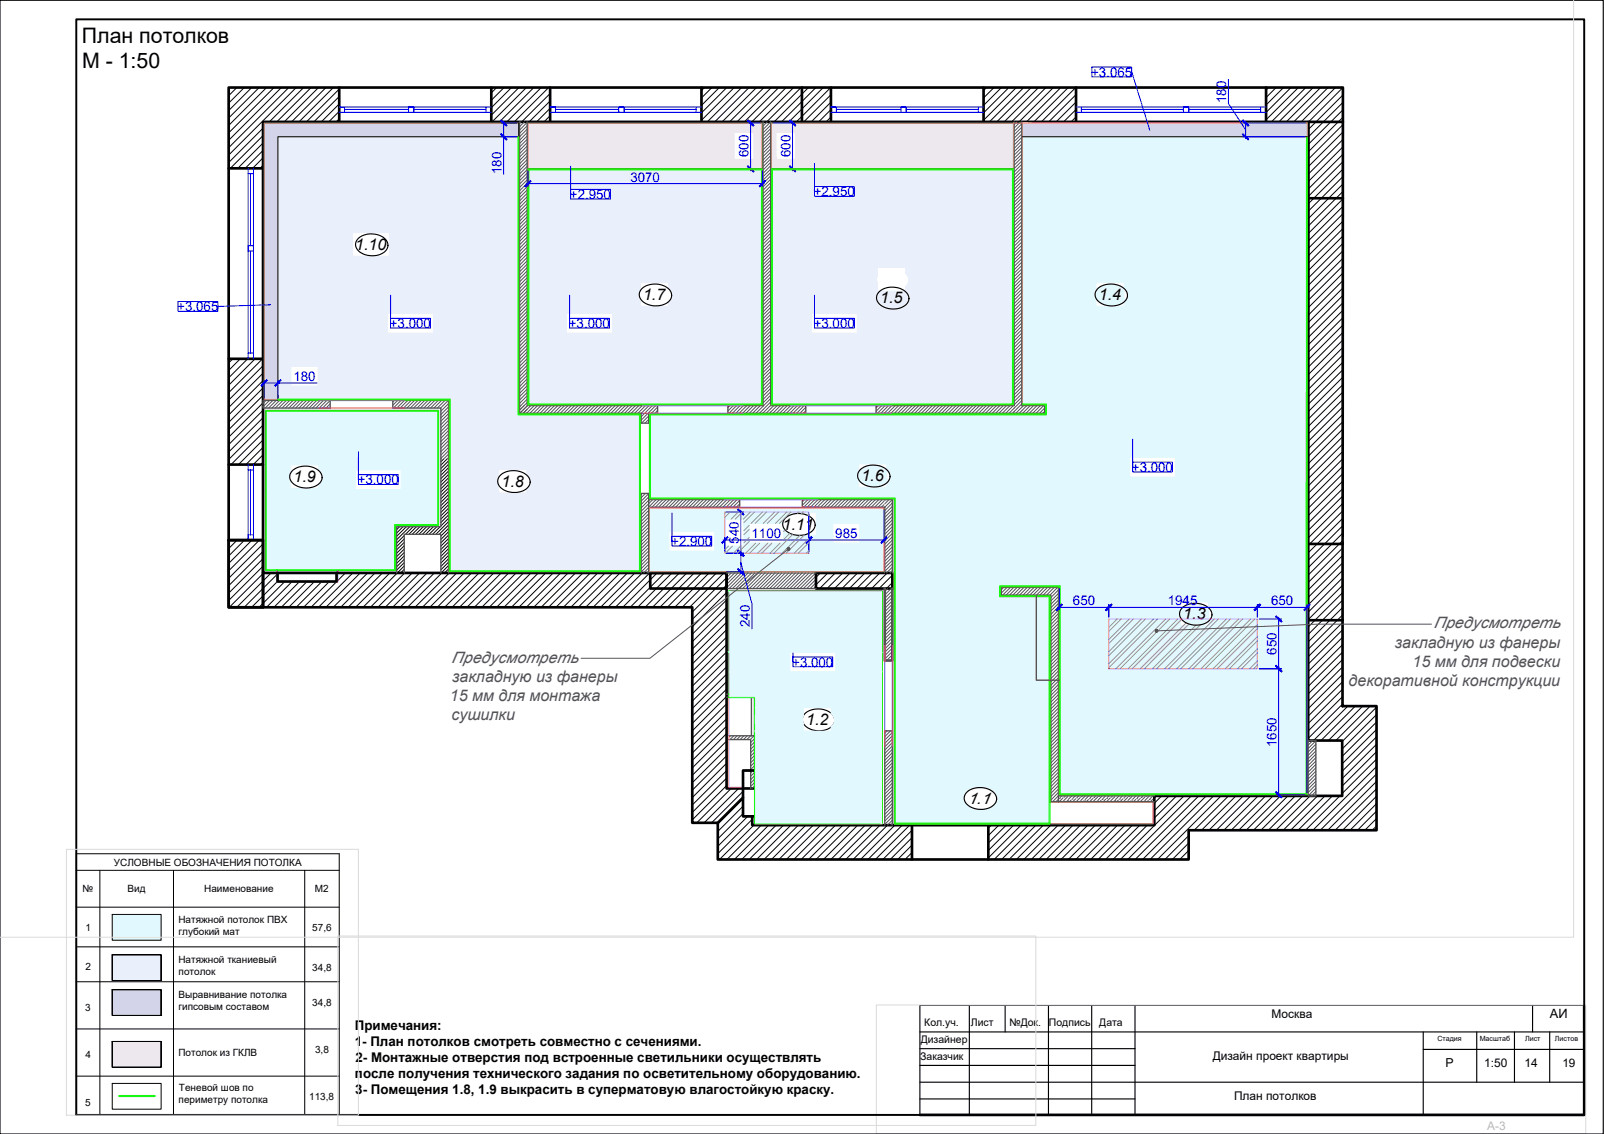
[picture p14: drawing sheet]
<svg xmlns="http://www.w3.org/2000/svg" width="420mm" height="297mm" viewBox="0 0 420 297" stroke-linecap="round" stroke-linejoin="round" font-family="sans-serif">
<defs><g id="words">
<g font-size="5.6">
<text x="21.5" y="11.1">План потолков</text>
<text x="21.5" y="17.8">М - 1:50</text>
</g>
<g font-size="4.2">
<text x="93.1" y="65.5">1.10</text>
<text x="168.4" y="78.6">1.7</text>
<text x="230.6" y="79.4">1.5</text>
<text x="287.8" y="78.6">1.4</text>
<text x="76.9" y="126.3">1.9</text>
<text x="131.4" y="127.5">1.8</text>
<text x="225.6" y="126">1.6</text>
<text x="205" y="138.7">1.11</text>
<text x="310" y="162.2">1.3</text>
<text x="211.2" y="189.9">1.2</text>
<text x="253.6" y="210.5">1.1</text>
</g>
<g font-size="4.2" fill="#545454">
<text x="375.6" y="164.6">Предусмотреть</text>
<text x="118.3" y="173.6">Предусмотреть</text>
<text x="365.4" y="169.7">закладную из фанеры</text>
<text x="118.4" y="178.6">закладную из фанеры</text>
<text x="353.3" y="179.8">декоративной конструкции</text>
<text x="370" y="174.7">15 мм для подвески</text>
<text x="117.9" y="183.6">15 мм для монтажа</text>
<text x="118.2" y="188.6">сушилки</text>
</g>
<g font-size="3.5" fill="#00f">
<text x="285.8" y="20.1">+3.065</text>
<text x="321.2" y="27" transform="rotate(-90 321.2 27)">180</text>
<text x="196.1" y="41.1" transform="rotate(-90 196.1 41.1)">600</text>
<text x="207.1" y="41.1" transform="rotate(-90 207.1 41.1)">600</text>
<text x="131.4" y="45.6" transform="rotate(-90 131.4 45.6)">180</text>
<text x="165.1" y="47.6">3070</text>
<text x="149.3" y="52.1">+2.950</text>
<text x="213.1" y="51.4">+2.950</text>
<text x="46.4" y="81.5">+3.065</text>
<text x="102.1" y="85.9">+3.000</text>
<text x="149" y="85.9">+3.000</text>
<text x="213.1" y="85.9">+3.000</text>
<text x="76.9" y="99.8">180</text>
<text x="296.5" y="123.6">+3.000</text>
<text x="93.7" y="126.9">+3.000</text>
<text x="175.8" y="143">+2.900</text>
<text x="193.5" y="142.4" transform="rotate(-90 193.5 142.4)">540</text>
<text x="196.9" y="140.9">1100</text>
<text x="218.8" y="140.9">985</text>
<text x="281.1" y="158.5">650</text>
<text x="305.9" y="158.5">1945</text>
<text x="333" y="158.5">650</text>
<text x="196.4" y="164.3" transform="rotate(-90 196.4 164.3)">240</text>
<text x="334.4" y="171.5" transform="rotate(-90 334.4 171.5)">650</text>
<text x="207.5" y="174.6">+3.000</text>
<text x="334.4" y="195.7" transform="rotate(-90 334.4 195.7)">1650</text>
</g>
<g font-size="3.5">
<text x="92.9" y="269.7">Примечания:</text>
<text x="92.9" y="273.9">1- План потолков смотреть совместно с сечениями.</text>
<text x="93.1" y="278.1">2- Монтажные отверстия под встроенные светильники осуществлять</text>
<text x="93" y="282.3">после получения технического задания по осветительному оборудованию.</text>
<text x="93.1" y="286.5">3- Помещения 1.8, 1.9 выкрасить в суперматовую влагостойкую краску.</text>
</g>
<text font-size="3.4" x="406" y="266.6">АИ</text>
<text font-size="3.2" x="378.6" y="279.6">Р</text>
<g font-size="3.1">
<text x="333.1" y="266.6">Москва</text>
<text x="317.7" y="277.7">Дизайн проект квартиры</text>
<text x="388.7" y="279.6">1:50</text>
<text x="399.3" y="279.6">14</text>
<text x="409.3" y="279.5">19</text>
<text x="323.3" y="288.1">План потолков</text>
</g>
<text font-size="3.1" fill="#bababa" x="389.5" y="296">A-3</text>
<g font-size="2.7">
<text x="242.1" y="268.8">Кол.уч.</text>
<text x="254.3" y="268.8">Лист</text>
<text x="264.4" y="268.8">№Док.</text>
<text x="274.8" y="268.8">Подпись</text>
<text x="288" y="268.8">Дата</text>
<text x="241.2" y="273.3">Дизайнер</text>
<text x="241.1" y="277.8">Заказчик</text>
</g>
<g font-size="2.6">
<text x="29.8" y="226.7">УСЛОВНЫЕ ОБОЗНАЧЕНИЯ ПОТОЛКА</text>
<text x="21.6" y="233.7">№</text>
<text x="33.4" y="233.5">Вид</text>
<text x="53.5" y="233.7">Наименование</text>
<text x="82.5" y="233.7">М2</text>
<text x="22.4" y="243.8">1</text>
<text x="46.7" y="241.7">Натяжной потолок ПВХ</text>
<text x="46.8" y="244.9">глубокий мат</text>
<text x="81.8" y="244">57,6</text>
<text x="22.4" y="254.1">2</text>
<text x="46.7" y="252.4">Натяжной тканиевый</text>
<text x="46.8" y="255.5">потолок</text>
<text x="81.8" y="254.3">34,8</text>
<text x="46.8" y="261.5">Выравнивание потолка</text>
<text x="81.8" y="263.5">34,8</text>
<text x="22.4" y="264.9">3</text>
<text x="46.8" y="264.7">гипсовым составом</text>
<text x="82.5" y="275.9">3,8</text>
<text x="22.4" y="277.2">4</text>
<text x="46.7" y="276.7">Потолок из ГКЛВ</text>
<text x="46.9" y="285.8">Теневой шов по</text>
<text x="22.3" y="289.6">5</text>
<text x="46.8" y="289">периметру потолка</text>
<text x="81" y="288.2">113,8</text>
</g>
<g font-size="1.9">
<text x="376.5" y="272.6">Стадия</text>
<text x="387.6" y="272.6">Масштаб</text>
<text x="399.5" y="272.6">Лист</text>
<text x="407.3" y="272.6">Листов</text>
</g>
</g></defs>
<g fill="none" stroke="#000" stroke-width=".3">
<path d="M0 .1h420v296.9h-420zM241 270.3h174M241 274.7h56.3M241 279.1h56.3M253.9 263.3v28.7M263.3 263.3v7M274.6 263.3v28.7M286 263.3v28.7M297.3 263.3v28.7M372.8 270.3v21.7M372.8 274.9h42.2M386.8 270.3v13.2"/>
<path d="M396.7 270.3v13.2M401.4 263.3v7M405.9 270.3v13.2M415 263.3h-174v28.7M241 283.5h174M241 287.9h56.3"/>
</g>
<path d="M415 263.3v28.7h-174" fill="none" stroke="#000" stroke-width=".7"/>
<g fill="#e1f9fe" stroke="#e1f9fe" stroke-width=".26">
<path d="M211.4 134.9h.5z"/>
<path d="M205.3 138.2l.1 .3z"/>
<path d="M211.4 139.9l.5-.2v.2z"/>
<path d="M290.6 74.4h.8z"/>
<path d="M290.5 80.1h1.4z"/>
<path d="M228.4 121.8h.8z"/>
<path d="M228.3 127.5h1.4z"/>
<path d="M312.8 158h.7z"/>
<path d="M312.7 163.7h1.3z"/>
<path d="M257.5 212h17.3z"/>
<path d="M170.1 133.1l61.4 1v-1zM170.1 133.1l61.4 1h-61.4z"/>
<path d="M211.9 134.1l19.6 .1zM211.9 134.1l19.6 .1z"/>
<path d="M170.1 134.1l19.8 1.9v-1.9zM170.1 134.1l19.8 1.9h-19.8z"/>
<path d="M213.9 134.2l17.6 2.9v-2.9zM213.9 134.2l17.6 2.9h-17.6z"/>
<path d="M170.1 136l19.6 3.2v-3.2zM170.1 136l19.6 3.2h-19.6z"/>
<path d="M213.9 137.1l4.3 3.2v-3.2zM213.9 137.1l4.3 3.2h-4.3z"/>
<path d="M211.9 140.3l6.3 2v-2zM211.9 140.3l6.3 2h-6.3z"/>
<path d="M225.2 137.1l6.3 5.2v-5.2zM225.2 137.1l6.3 5.2h-6.3z"/>
<path d="M187.2 139.2l2.5 3.9v-3.9zM187.2 139.2l2.5 3.9h-2.5z"/>
<path d="M170.1 139.2l5.1 5.1v-5.1zM170.1 139.2l5.1 5.1h-5.1z"/>
<path d="M187.2 143.1l2.7 1.2v-1.2zM187.2 143.1l2.7 1.2h-2.7z"/>
<path d="M211.9 142.3l19.6 2.6v-2.6zM211.9 142.3l19.6 2.6h-19.6z"/>
<path d="M170.1 144.3l19.8 .6v-.6zM170.1 144.3l19.8 .6h-19.8z"/>
<path d="M170.1 144.9l61.4 4.9v-4.9zM170.1 144.9l61.4 4.9h-61.4z"/>
<path d="M189.9 134.1l22 .4v-.4zM189.9 134.1l22 .4h-22z"/>
<path d="M209.1 134.5h2.8zM209.1 134.5h2.8z"/>
<path d="M189.9 134.5h19.2zM189.9 134.5h18.7z"/>
<path d="M189.9 134.5h18.7zM189.9 134.5h18.6z"/>
<path d="M209.7 134.5l2.2 .1zM209.7 134.5l2.2 .1z"/>
<path d="M189.9 134.5h18.6zM189.9 134.5l18 .1z"/>
<path d="M210.3 134.6l1.6 .1zM210.3 134.6l1.6 .1z"/>
<path d="M189.9 134.6h18zM189.9 134.6l17.5 .2z"/>
<path d="M210.8 134.7l1.1 .2v-.2zM210.8 134.7l1.1 .2z"/>
<path d="M211.4 134.9h.5zM211.4 134.9h.5v.3z"/>
<path d="M189.9 134.8l17 .1 .5-.1zM189.9 134.8l17 .1h-17z"/>
<path d="M189.9 134.9l16.5 .3 .5-.3zM189.9 134.9l16.5 .3h-16.5z"/>
<path d="M189.9 135.2l16.1 .3 .4-.3zM189.9 135.2l16.1 .3h-16.1z"/>
<path d="M189.9 135.5l15.8 .3 .3-.3zM189.9 135.5l15.8 .3h-15.8z"/>
<path d="M189.9 135.8l15.6 .2 .2-.2zM189.9 135.8l15.6 .2h-15.6z"/>
<path d="M194.9 136l10.5 .1 .1-.1zM194.9 136l10.5 .1h-10.5z"/>
<path d="M194.9 136.1l10.3 .4 .2-.4zM194.9 136.1l10.3 .4h-10.3z"/>
<path d="M194.9 136.5l10.2 .4 .1-.4zM194.9 136.5l10.2 .4h-10.2z"/>
<path d="M194.9 136.9l10.1 .2 .1-.2zM194.9 136.9l10.1 .2h-10.1z"/>
<path d="M205.3 138.5l.4 .3zM205.3 138.5l.4 .3h-.4z"/>
<path d="M205.3 138.8l.7 .3-.3-.3zM205.3 138.8l.7 .3h-.7z"/>
<path d="M205.3 139.1l1.1 .3-.4-.3zM205.3 139.1l1.1 .3h-1.1z"/>
<path d="M205.3 139.4l1.6 .3-.5-.3zM205.3 139.4l1.6 .3h-1.6z"/>
<path d="M205.3 139.7l2.1 .2-.5-.2zM205.3 139.7l2.1 .2h-2.1z"/>
<path d="M211.4 139.9h.5zM211.4 139.9h.5z"/>
<path d="M205.3 139.9l2.6 .2-.5-.2zM205.3 139.9l2.6 .2h-2.6z"/>
<path d="M211.4 139.9l.5 .2v-.2zM210.8 140.1l.6-.2 .5 .2z"/>
<path d="M205.3 140.1l3.2 .1zM205.3 140.1l3.2 .1z"/>
<path d="M210.8 140.1l1.1 .1zM210.3 140.2h1.6z"/>
<path d="M205.3 140.2h3.8zM205.3 140.2h3.8z"/>
<path d="M210.3 140.2h1.6zM209.7 140.2h2.2z"/>
<path d="M205.3 140.2h4.4zM205.3 140.2h4.4z"/>
<path d="M194.9 137.1l1.4 5.2v-5.2zM194.9 137.1l1.4 5.2h-1.4z"/>
<path d="M205.3 140.2l6.6 2.1v-2.1zM205.3 140.2l6.6 2.1h-6.6z"/>
<path d="M194.9 142.3l17 .8v-.8zM194.9 142.3l17 .8h-17z"/>
<path d="M189.9 143.1l22 1.8v-1.8zM189.9 143.1l22 1.8h-22z"/>
<path d="M267.8 36.1l74.4 37.9v-37.9zM267.8 36.1l74.4 37.9h-74.4z"/>
<path d="M290.6 74.4l1.1 .1zM290.2 74.5h1.5z"/>
<path d="M290.2 74.5h1.8zM290 74.5h2z"/>
<path d="M290 74.5l2.3 .1zM289.6 74.6h2.7z"/>
<path d="M289.6 74.6h2.9zM289.5 74.6h3z"/>
<path d="M289.5 74.6l3.4 .1zM289.1 74.7h3.8z"/>
<path d="M289.1 74.7l4 .1zM288.9 74.8h4.2z"/>
<path d="M288.9 74.8l4.5 .1-.3-.1zM288.6 74.9l.3-.1 4.5 .1z"/>
<path d="M288.6 74.9l5 .1zM288.4 75h5.2z"/>
<path d="M288.4 75l5.5 .1-.3-.1zM288.1 75.1l.3-.1 5.5 .1z"/>
<path d="M288.1 75.1l5.9 .2zM288 75.3h6z"/>
<path d="M288 75.3l6.3 .1-.3-.1zM287.7 75.4l.3-.1 6.3 .1z"/>
<path d="M287.7 75.4l6.7 .2zM287.7 75.4l6.7 .2h-6.8z"/>
<path d="M294.4 74l47.8 1.6v-1.6zM294.4 74l47.8 1.6h-47.8z"/>
<path d="M287.6 75.6h6.8zM287.6 75.6h6.8z"/>
<path d="M294.4 75.6l47.8 .2v-.2zM294.4 75.6l47.8 .2h-47.6z"/>
<path d="M287.6 75.6l6.8 .2v-.2zM287.6 75.6l6.8 .2h-7z"/>
<path d="M294.6 75.8l47.6 .1zM294.6 75.8l47.6 .1z"/>
<path d="M287.4 75.8l7 .3v-.3zM287.4 75.8l7 .3h-7.3z"/>
<path d="M287.1 76.1l7.3 .1zM287.1 76.1l7.3 .1z"/>
<path d="M267.8 74l19.3 2.2v-2.2zM267.8 74l19.3 2.2h-19.3z"/>
<path d="M294.8 75.9l47.4 .3v-.3zM294.8 75.9l47.4 .3h-47.2z"/>
<path d="M287.1 76.2h7.3zM287.1 76.2h7.3z"/>
<path d="M267.8 76.2h19.3zM267.8 76.2h19.3z"/>
<path d="M267.8 76.2l19.2 .3 .1-.3zM267.8 76.2l19.2 .3h-19.2z"/>
<path d="M295 76.2l47.2 .4v-.4zM295 76.2l47.2 .4h-47z"/>
<path d="M267.8 76.5l19.1 .4 .1-.4zM267.8 76.5l19.1 .4h-19.1z"/>
<path d="M295.2 76.6l47 .4v-.4zM295.2 76.6l47 .4h-46.9z"/>
<path d="M267.8 76.9l19.1 .4v-.4zM267.8 76.9l19.1 .4h-19.1z"/>
<path d="M295.3 77l46.9 .4v-.4zM295.3 77l46.9 .4h-46.9z"/>
<path d="M267.8 77.3l19.1 .4v-.4zM267.8 77.3l19.1 .4h-19.1z"/>
<path d="M295.3 77.4l46.9 .4v-.4zM295.3 77.4l46.9 .4h-46.9z"/>
<path d="M267.8 77.7l19.3 .4-.2-.4zM267.8 77.7l19.3 .4h-19.3z"/>
<path d="M287.1 76.2l7.3 2v-2zM287.1 76.2l7.3 2h-7.3z"/>
<path d="M267.8 78.1l19.3 .1zM267.8 78.1l19.3 .1z"/>
<path d="M295.3 77.8l46.9 .4v-.4zM295.3 77.8l46.9 .4h-47.1z"/>
<path d="M287.1 78.2h7.3zM287.1 78.2h7.3z"/>
<path d="M267.8 78.2h19.3zM267.8 78.2h19.3z"/>
<path d="M287.1 78.2l7.3 .3v-.3zM287.1 78.2l7.3 .3h-7.1z"/>
<path d="M295.1 78.2l47.1 .4v-.4zM295.1 78.2l47.1 .4h-47.3z"/>
<path d="M287.3 78.5l7.1 .3v-.3zM287.3 78.5l7.1 .3h-6.8z"/>
<path d="M294.9 78.6l47.3 .3v-.3zM294.9 78.6l47.3 .3h-47.6z"/>
<path d="M287.6 78.8l6.8 .1zM287.6 78.8l6.8 .1z"/>
<path d="M294.6 78.9l47.6 .2v-.2zM294.4 79.1l.2-.2 47.6 .2z"/>
<path d="M287.7 78.9l6.7 .2v-.2zM287.7 78.9l6.7 .2h-6.5z"/>
<path d="M287.9 79.1h6.5zM287.9 79.1h6.5z"/>
<path d="M288 79.1h6.4zM288 79.1l6.3 .1z"/>
<path d="M288.1 79.2l5.9 .2 .3-.2zM288.1 79.2l5.9 .2h-5.6z"/>
<path d="M288.4 79.4h5.6zM288.4 79.4l5.5 .1z"/>
<path d="M288.6 79.5l4.9 .2 .4-.2zM288.6 79.5l4.9 .2h-4.6z"/>
<path d="M288.9 79.7h4.6zM288.9 79.7h4.5z"/>
<path d="M289.1 79.7h4.3zM289.1 79.7l3.9 .2z"/>
<path d="M289.4 79.9h3.6zM289.4 79.9h3.5z"/>
<path d="M289.6 79.9h3.3zM289.6 79.9l2.9 .1z"/>
<path d="M290 80h2.5zM290 80h2.3z"/>
<path d="M290.2 80h2.1zM290.2 80l1.7 .1z"/>
<path d="M290.5 80.1h1.2zM290.8 80.1h.9z"/>
<path d="M294.4 79.1l47.8 1.1v-1.1zM294.4 79.1l47.8 1.1h-47.8z"/>
<path d="M267.8 78.2l19.3 2v-2zM267.8 78.2l19.3 2h-19.3z"/>
<path d="M267.8 80.2l74.4 25.6v-25.6zM267.8 80.2l74.4 25.6h-74.4z"/>
<path d="M274.1 105.8l68.1 2.9v-2.9zM274.1 105.8l68.1 2.9h-68.1z"/>
<path d="M170.4 108.7l171.8 11.1v-11.1zM170.4 108.7l171.8 11.1h-171.8z"/>
<path d="M170.4 119.8l125.5 1.7v-1.7zM170.4 119.8l125.5 1.7h-125.5z"/>
<path d="M228.4 121.8l1.1 .1zM228 121.9h1.5z"/>
<path d="M228 121.9h1.7zM227.8 121.9h1.9z"/>
<path d="M227.8 121.9l2.3 .1zM227.4 122h2.7z"/>
<path d="M227.4 122h2.9zM227.2 122h3.1z"/>
<path d="M227.2 122l3.5 .1zM226.9 122.1h3.8z"/>
<path d="M226.9 122.1l4 .1zM226.7 122.2h4.2z"/>
<path d="M226.7 122.2l4.5 .1-.3-.1zM226.4 122.3l.3-.1 4.5 .1z"/>
<path d="M226.4 122.3l5 .1zM226.2 122.4h5.2z"/>
<path d="M226.2 122.4l5.4 .2-.2-.2zM225.9 122.6l.3-.2 5.4 .2z"/>
<path d="M225.9 122.6l5.9 .1zM225.8 122.7h6z"/>
<path d="M225.8 122.7l6.3 .2-.3-.2zM225.5 122.9l.3-.2 6.3 .2z"/>
<path d="M232.3 121.5l63.6 1.5v-1.5zM232.3 121.5l63.6 1.5h-63.6z"/>
<path d="M225.5 122.9l6.7 .1zM225.5 122.9l6.7 .1h-6.8z"/>
<path d="M232.3 123h63.6zM232.3 123h63.6z"/>
<path d="M225.4 123h6.9zM225.4 123h6.9z"/>
<path d="M225.4 123l6.9 .2v-.2zM225.4 123l6.9 .2h-7.1z"/>
<path d="M232.3 123l63.6 .3v-.3zM232.3 123l63.6 .3h-63.3z"/>
<path d="M225.2 123.2l7.1 .4v-.4zM225.2 123.2l7.1 .4h-7.4z"/>
<path d="M224.9 123.6h7.4zM224.9 123.6h7.4z"/>
<path d="M170.4 121.5l54.5 2.1v-2.1zM170.4 121.5l54.5 2.1h-54.5z"/>
<path d="M232.6 123.3l63.3 .4v-.4zM232.6 123.3l63.3 .4h-63.1z"/>
<path d="M224.9 123.6l7.4 .1zM224.9 123.6l7.4 .1z"/>
<path d="M170.4 123.6h54.5zM170.4 123.6l54.5 .1z"/>
<path d="M170.4 123.7l54.3 .2 .2-.2zM170.4 123.7l54.3 .2h-54.3z"/>
<path d="M232.8 123.7l63.1 .4v-.4zM232.8 123.7l63.1 .4h-62.9z"/>
<path d="M170.4 123.9l54.3 .4v-.4zM170.4 123.9l54.3 .4h-54.3z"/>
<path d="M233 124.1l62.9 .4v-.4zM233 124.1l62.9 .4h-62.8z"/>
<path d="M170.4 124.3l54.2 .4 .1-.4zM170.4 124.3l54.2 .4h-54.2z"/>
<path d="M233.1 124.5l62.8 .3v-.3zM233.1 124.5l62.8 .3h-62.7z"/>
<path d="M307.9 119.8l34.3 5.1v-5.1zM307.9 119.8l34.3 5.1h-34.3z"/>
<path d="M233.2 124.8l62.7 .1zM233.2 124.8l62.7 .1z"/>
<path d="M170.4 124.7l54.3 .4-.1-.4zM170.4 124.7l54.3 .4h-54.3z"/>
<path d="M233.1 124.9l109.1 .4v-.4zM233.1 124.9l109.1 .4h-109.1z"/>
<path d="M224.9 123.7l7.4 1.8v-1.8zM224.9 123.7l7.4 1.8h-7.4z"/>
<path d="M170.4 125.1l54.5 .4-.2-.4zM170.4 125.1l54.5 .4h-54.5z"/>
<path d="M224.9 125.5l7.4 .1zM224.9 125.5l7.4 .1z"/>
<path d="M170.4 125.5l54.5 .1zM170.4 125.5l54.5 .1z"/>
<path d="M233.1 125.3l109.1 .3v-.3zM233.1 125.3l109.1 .3h-109.3z"/>
<path d="M224.9 125.6l7.4 .3v-.3zM224.9 125.6l7.4 .3h-7.2z"/>
<path d="M232.9 125.6l109.3 .4v-.4zM232.9 125.6l109.3 .4h-109.5z"/>
<path d="M225.1 125.9l7.2 .3v-.3zM225.1 125.9l7.2 .3h-6.9z"/>
<path d="M232.7 126l109.5 .4v-.4zM232.7 126l109.5 .4h-109.8z"/>
<path d="M225.4 126.2l6.9 .2zM225.4 126.2l6.9 .2z"/>
<path d="M232.4 126.4l109.8 .1v-.1zM232.3 126.5l.1-.1 109.8 .1z"/>
<path d="M225.5 126.4l6.8 .1v-.1zM225.5 126.4l6.8 .1h-6.6z"/>
<path d="M225.7 126.5h6.6zM225.7 126.5l6.5 .1z"/>
<path d="M225.8 126.6h6.4zM225.8 126.6l6.3 .1z"/>
<path d="M225.9 126.7l5.9 .1 .3-.1zM225.9 126.7l5.9 .1h-5.6z"/>
<path d="M226.2 126.8h5.6zM226.2 126.8l5.4 .1z"/>
<path d="M226.4 126.9l4.9 .2 .3-.2zM226.4 126.9l4.9 .2h-4.6z"/>
<path d="M226.7 127.1h4.6zM226.7 127.1l4.5 .1z"/>
<path d="M226.9 127.2h4.3zM226.9 127.2l3.9 .1z"/>
<path d="M227.2 127.3h3.6zM227.2 127.3h3.5z"/>
<path d="M227.4 127.3h3.3zM227.4 127.3l2.9 .1z"/>
<path d="M227.8 127.4h2.5zM227.8 127.4l2.3 .1z"/>
<path d="M228 127.5h2.1zM228 127.5h1.7z"/>
<path d="M228.3 127.5h1.2zM228.6 127.5h.9z"/>
<path d="M232.3 126.5l109.9 1.2v-1.2zM232.3 126.5l109.9 1.2h-109.9z"/>
<path d="M170.4 125.6l54.5 2.1v-2.1zM170.4 125.6l54.5 2.1h-54.5z"/>
<path d="M170.4 127.7l171.8 2.7v-2.7zM170.4 127.7l171.8 2.7h-171.8z"/>
<path d="M234.5 130.4l107.6 23 .1-23zM234.5 130.4l107.6 23h-107.6z"/>
<path d="M234.5 153.4l27.3 2.9v-2.9zM234.5 153.4l27.3 2.9h-27.3z"/>
<path d="M277.7 153.4l64.4 4.3v-4.3zM277.7 153.4l64.4 4.3h-64.4z"/>
<path d="M312.8 158l1 .1zM312.3 158.1h1.5z"/>
<path d="M312.3 158.1h1.8zM312.1 158.1h2z"/>
<path d="M312.1 158.1l2.3 .1zM311.7 158.2h2.7z"/>
<path d="M311.7 158.2h2.9zM311.6 158.2h3z"/>
<path d="M311.6 158.2l3.4 .1zM311.2 158.3h3.8z"/>
<path d="M311.2 158.3l4 .1zM311 158.4h4.2z"/>
<path d="M311 158.4l4.5 .1zM310.7 158.5h4.8z"/>
<path d="M310.7 158.5l5 .1zM310.6 158.6h5.1z"/>
<path d="M310.6 158.6l5.4 .2-.3-.2zM310.2 158.8l.4-.2 5.4 .2z"/>
<path d="M310.2 158.8l5.9 .1zM310.1 158.9h6z"/>
<path d="M310.1 158.9l6.3 .2-.3-.2zM309.8 159.1l.3-.2 6.3 .2z"/>
<path d="M309.8 159.1l6.7 .1zM309.8 159.1l6.7 .1h-6.8z"/>
<path d="M316.5 157.7l25.6 1.5v-1.5zM316.5 157.7l25.6 1.5h-25.6z"/>
<path d="M309.7 159.2h6.8zM309.7 159.2h6.8z"/>
<path d="M316.5 159.2l25.6 .2v-.2zM316.5 159.2l25.6 .2h-25.3z"/>
<path d="M309.7 159.2l6.8 .2v-.2zM309.7 159.2l6.8 .2h-7z"/>
<path d="M316.8 159.4l25.3 .1zM316.8 159.4l25.3 .1z"/>
<path d="M309.5 159.4l7 .4v-.4zM309.5 159.4l7 .4h-7.2z"/>
<path d="M277.7 157.7l31.5 2.1v-2.1zM277.7 157.7l31.5 2.1h-31.5z"/>
<path d="M309.3 159.8h7.2zM309.3 159.8h7.2z"/>
<path d="M277.7 159.8h31.5zM277.7 159.8h31.5z"/>
<path d="M316.9 159.5l25.2 .4v-.4zM316.9 159.5l25.2 .4h-25z"/>
<path d="M277.7 159.8l31.4 .3 .1-.3zM277.7 159.8l31.4 .3h-31.4z"/>
<path d="M317.1 159.9l25 .4v-.4zM317.1 159.9l25 .4h-24.8z"/>
<path d="M277.7 160.1l31.3 .4 .1-.4zM277.7 160.1l31.3 .4h-31.3z"/>
<path d="M317.3 160.3l24.8 .4v-.4zM317.3 160.3l24.8 .4h-24.7z"/>
<path d="M277.7 160.5l31.3 .4v-.4zM277.7 160.5l31.3 .4h-31.3z"/>
<path d="M317.4 160.7l24.7 .4v-.4zM317.4 160.7l24.7 .4h-24.6z"/>
<path d="M277.7 160.9l31.3 .4v-.4zM277.7 160.9l31.3 .4h-31.3z"/>
<path d="M317.5 161.1l24.6 .4v-.4zM317.5 161.1l24.6 .4h-24.7z"/>
<path d="M277.7 161.3l31.5 .4-.2-.4zM277.7 161.3l31.5 .4h-31.5z"/>
<path d="M309.2 159.8l7.3 2v-2zM309.2 159.8l7.3 2h-7.3z"/>
<path d="M277.7 161.7l31.5 .1zM277.7 161.7l31.5 .1z"/>
<path d="M317.4 161.5l24.7 .3v-.3zM317.4 161.5l24.7 .3h-24.8z"/>
<path d="M309.2 161.8h7.3zM309.2 161.8h7.3z"/>
<path d="M277.7 161.8h31.5zM277.7 161.8h31.5z"/>
<path d="M309.3 161.8l7.2 .3v-.3zM309.3 161.8l7.2 .3h-7.1z"/>
<path d="M317.3 161.8l24.8 .4v-.4zM317.3 161.8l24.8 .4h-25z"/>
<path d="M309.4 162.1l7.1 .3v-.3zM309.4 162.1l7.1 .3h-6.8z"/>
<path d="M317.1 162.2l25 .3v-.3zM317.1 162.2l25 .3h-25.3z"/>
<path d="M309.7 162.4l6.8 .1zM309.7 162.4l6.8 .1z"/>
<path d="M316.8 162.5l25.3 .2v-.2zM316.5 162.7l.3-.2 25.3 .2z"/>
<path d="M309.8 162.5l6.7 .2v-.2zM309.8 162.5l6.7 .2h-6.5z"/>
<path d="M310 162.7h6.5zM310 162.7l6.5 .1z"/>
<path d="M310.1 162.8h6.4zM310.1 162.8l6.3 .1z"/>
<path d="M310.2 162.9l5.9 .2 .3-.2zM310.2 162.9l5.9 .2h-5.6z"/>
<path d="M310.5 163.1h5.6zM310.5 163.1h5.5z"/>
<path d="M310.7 163.1l5 .2 .3-.2zM310.7 163.1l5 .2h-4.7z"/>
<path d="M311 163.3h4.7zM311 163.3l4.5 .1z"/>
<path d="M311.2 163.4h4.3zM311.2 163.4l3.9 .1z"/>
<path d="M311.5 163.5h3.6zM311.5 163.5h3.5z"/>
<path d="M311.7 163.5h3.3zM311.7 163.5l2.9 .1z"/>
<path d="M312.1 163.6h2.5zM312.1 163.6l2.3 .1z"/>
<path d="M312.3 163.7h2.1zM312.3 163.7h1.7z"/>
<path d="M312.7 163.7h1.1zM312.9 163.7h.9z"/>
<path d="M316.5 162.7l25.6 1.2v-1.2zM316.5 162.7l25.6 1.2h-25.6z"/>
<path d="M277.7 161.8l31.5 2.1v-2.1zM277.7 161.8l31.5 2.1h-31.5z"/>
<path d="M234.5 156.3l40.3 50v-50zM234.5 156.3l40.3 50h-40.3z"/>
<path d="M256.5 206.3h18.3zM256.5 206.3h18.3z"/>
<path d="M234.5 206.3h21.9zM234.5 206.3h22z"/>
<path d="M234.5 206.3h21.9zM234.5 206.3h21.4z"/>
<path d="M257.1 206.3l17.7 .1zM257.1 206.3l17.7 .1z"/>
<path d="M234.5 206.3h21.4zM234.5 206.3l20.8 .1z"/>
<path d="M257.7 206.4l17.1 .1zM257.7 206.4l17.1 .1z"/>
<path d="M234.5 206.4l20.3 .2 .5-.2zM234.5 206.4l20.3 .2h-20.3z"/>
<path d="M258.2 206.5l16.6 .2v-.2zM258.2 206.5l16.6 .2h-16z"/>
<path d="M234.5 206.6l19.8 .2 .5-.2zM234.5 206.6l19.8 .2h-19.8z"/>
<path d="M258.8 206.7l16 .2v-.2zM258.8 206.7l16 .2h-15.5z"/>
<path d="M234.5 206.8l19.3 .2 .5-.2zM234.5 206.8l19.3 .2h-19.3z"/>
<path d="M259.3 206.9l15.5 .2v-.2zM259.3 206.9l15.5 .2h-15.1z"/>
<path d="M234.5 207l18.9 .3 .4-.3zM234.5 207l18.9 .3h-18.9z"/>
<path d="M259.7 207.1l15.1 .3v-.3zM259.7 207.1l15.1 .3h-14.7z"/>
<path d="M234.5 207.3l18.6 .4 .3-.4zM234.5 207.3l18.6 .4h-18.6z"/>
<path d="M260.1 207.4l14.7 .4v-.4zM260.1 207.4l14.7 .4h-14.3z"/>
<path d="M277.7 163.9l64.4 44v-44zM277.7 163.9l64.4 44h-64.4z"/>
<path d="M234.5 207.7l18.4 .3 .2-.3zM234.5 207.7l18.4 .3h-18.4z"/>
<path d="M260.5 207.8l14.3 .3v-.3zM260.5 207.8l14.3 .3h-14z"/>
<path d="M234.5 208l18.2 .4 .2-.4zM234.5 208l18.2 .4h-18.2z"/>
<path d="M260.8 208.1l14 .4v-.4zM260.8 208.1l14 .4h-13.9z"/>
<path d="M234.5 208.4l18.1 .4 .1-.4zM234.5 208.4l18.1 .4h-18.1z"/>
<path d="M260.9 208.5l13.9 .4v-.4zM260.9 208.5l13.9 .4h-13.8z"/>
<path d="M234.5 208.8l18.1 .4v-.4zM234.5 208.8l18.1 .4h-18.1z"/>
<path d="M261 208.9l13.8 .4v-.4zM261 208.9l13.8 .4h-13.7z"/>
<path d="M234.5 209.2l18.1 .4v-.4zM234.5 209.2l18.1 .4h-18.1z"/>
<path d="M261.1 209.3l13.7 .4v-.4zM261.1 209.3l13.7 .4h-13.8z"/>
<path d="M234.5 209.6l18.3 .4-.2-.4zM234.5 209.6l18.3 .4h-18.3z"/>
<path d="M261 209.7l13.8 .4v-.4zM261 209.7l13.8 .4h-13.9z"/>
<path d="M234.5 210l18.5 .4-.2-.4zM234.5 210l18.5 .4h-18.5z"/>
<path d="M260.9 210.1l13.9 .4v-.4zM260.9 210.1l13.9 .4h-14.2z"/>
<path d="M234.5 210.4l18.8 .3-.3-.3zM234.5 210.4l18.8 .3h-18.8z"/>
<path d="M260.6 210.5l14.2 .3v-.3zM260.6 210.5l14.2 .3h-14.5z"/>
<path d="M234.5 210.7l19.2 .3-.4-.3zM234.5 210.7l19.2 .3h-19.2z"/>
<path d="M260.3 210.8l14.5 .3v-.3zM260 211.1l.3-.3 14.5 .3z"/>
<path d="M234.5 211l19.6 .3-.4-.3zM234.5 211l19.6 .3h-19.6z"/>
<path d="M260 211.1l14.8 .3v-.3zM259.6 211.4l.4-.3 14.8 .3z"/>
<path d="M234.5 211.3l20.1 .2-.5-.2zM234.5 211.3l20.1 .2h-20.1z"/>
<path d="M259.6 211.4l15.2 .2v-.2zM259.1 211.6l.5-.2 15.2 .2z"/>
<path d="M234.5 211.5l20.6 .2-.5-.2zM234.5 211.5l20.6 .2h-20.6z"/>
<path d="M259.1 211.6l15.7 .2v-.2zM258.6 211.8l.5-.2 15.7 .2z"/>
<path d="M234.5 211.7l21.2 .2-.6-.2zM234.5 211.7l21.2 .2h-21.2z"/>
<path d="M258.6 211.8l16.2 .1zM258 211.9h16.8z"/>
<path d="M234.5 211.9l21.8 .1zM234.5 211.9l21.8 .1z"/>
<path d="M258 211.9l16.8 .1zM257.5 212h17.3zM256.9 212h17.9z"/>
<path d="M234.5 212h22.4zM234.5 212h22.4z"/>
<path d="M234.5 212l40.3 3.6v-3.6zM234.5 212l40.3 3.6h-40.3z"/>
<path d="M69.7 107.7l45 14.1v-14.1zM69.7 107.7l45 14.1h-45z"/>
<path d="M83.5 121.8l31.2 1.3v-1.3zM83.5 121.8l31.2 1.3h-31.2z"/>
<path d="M83.5 123.1l9.6 .1v-.1zM83.5 123.1l9.6 .1h-9.6z"/>
<path d="M83.5 123.2l9.6 .3v-.3zM83.5 123.2l9.6 .3h-9.4z"/>
<path d="M83.7 123.5l9.4 .1zM83.7 123.5l9.4 .1z"/>
<path d="M69.7 121.8l6.4 2.1v-2.1zM69.7 121.8l6.4 2.1h-6.4z"/>
<path d="M83.8 123.6l9.3 .3v-.3zM83.8 123.6l9.3 .3h-9z"/>
<path d="M69.7 123.9l6.3 .3 .1-.3zM69.7 123.9l6.3 .3h-6.3z"/>
<path d="M84.1 123.9l9 .4v-.4zM84.1 123.9l9 .4h-8.9z"/>
<path d="M69.7 124.2l6.2 .4 .1-.4zM69.7 124.2l6.2 .4h-6.2z"/>
<path d="M84.2 124.3l8.9 .4v-.4zM84.2 124.3l8.9 .4h-8.8z"/>
<path d="M69.7 124.6l6.2 .4v-.4zM69.7 124.6l6.2 .4h-6.2z"/>
<path d="M84.3 124.7l8.8 .4v-.4zM84.3 124.7l8.8 .4h-8.7z"/>
<path d="M69.7 125l6.2 .4v-.4zM69.7 125l6.2 .4h-6.2z"/>
<path d="M84.4 125.1l8.7 .4v-.4zM84.4 125.1l8.7 .4h-8.8z"/>
<path d="M69.7 125.4l6.4 .4-.2-.4zM69.7 125.4l6.4 .4h-6.4z"/>
<path d="M69.7 125.8h6.4zM69.7 125.8h6.4z"/>
<path d="M84.3 125.5l8.8 .4v-.4zM84.3 125.5l8.8 .4h-8.9z"/>
<path d="M69.7 125.8l6.4 .1zM69.7 125.8l6.4 .1z"/>
<path d="M84.2 125.9l8.9 .4v-.4zM84.2 125.9l8.9 .4h-9.1z"/>
<path d="M84 126.3l9.1 .3v-.3zM84 126.3l9.1 .3h-9.4z"/>
<path d="M83.7 126.6l9.4 .2v-.2zM83.5 126.8l.2-.2 9.4 .2z"/>
<path d="M69.7 125.9l6.4 2v-2zM69.7 125.9l6.4 2h-6.4z"/>
<path d="M83.5 126.8l9.6 1.1v-1.1zM83.5 126.8l9.6 1.1h-9.6z"/>
<path d="M69.7 127.9l23.4 .3v-.3zM69.7 127.9l23.4 .3h-23.4z"/>
<path d="M105.1 123.1l9.6 5.1v-5.1zM105.1 123.1l9.6 5.1h-9.6z"/>
<path d="M69.7 128.2l45 9.2v-9.2zM69.7 128.2l45 9.2h-45z"/>
<path d="M69.7 137.4l33.7 11.8v-11.8zM69.7 137.4l33.7 11.8h-33.7z"/>
<path d="M191.2 155l39.7 15.8v-15.8zM191.2 155l39.7 15.8h-39.7z"/>
<path d="M191.2 170.8l15.7 5.2v-5.2zM191.2 170.8l15.7 5.2h-15.7z"/>
<path d="M218.9 170.8l12 5.2v-5.2zM218.9 170.8l12 5.2h-12z"/>
<path d="M191.2 176l39.7 6.5v-6.5zM191.2 176l39.7 6.5h-39.7z"/>
<path d="M197.9 182.5l33 2.8v-2.8zM197.9 182.5l33 2.8h-33z"/>
<path d="M217.8 185.3l13.1 1.6v-1.6zM217.8 185.3l13.1 1.6h-13.1z"/>
<path d="M217.8 186.9l13.1 .2v-.2zM217.8 186.9l13.1 .2h-12.9z"/>
<path d="M218 187.1l12.9 .1zM218 187.1l12.9 .1z"/>
<path d="M197.9 185.3l12.5 2.2v-2.2zM197.9 185.3l12.5 2.2h-12.5z"/>
<path d="M218.1 187.2l12.8 .3v-.3zM218.1 187.2l12.8 .3h-12.6z"/>
<path d="M197.9 187.5l12.4 .3 .1-.3zM197.9 187.5l12.4 .3h-12.4z"/>
<path d="M218.3 187.5l12.6 .4v-.4zM218.3 187.5l12.6 .4h-12.4z"/>
<path d="M197.9 187.8l12.3 .4 .1-.4zM197.9 187.8l12.3 .4h-12.3z"/>
<path d="M218.5 187.9l12.4 .4v-.4zM218.5 187.9l12.4 .4h-12.3z"/>
<path d="M197.9 188.2l12.3 .4v-.4zM197.9 188.2l12.3 .4h-12.3z"/>
<path d="M218.6 188.3l12.3 .4v-.4zM218.6 188.3l12.3 .4h-12.2z"/>
<path d="M197.9 188.6l12.3 .4v-.4zM197.9 188.6l12.3 .4h-12.3z"/>
<path d="M218.7 188.7l12.2 .4v-.4zM218.7 188.7l12.2 .4h-12.3z"/>
<path d="M197.9 189l12.5 .4-.2-.4zM197.9 189l12.5 .4h-12.5z"/>
<path d="M197.9 189.4h12.5zM197.9 189.4h12.5z"/>
<path d="M218.6 189.1l12.3 .4v-.4zM218.6 189.1l12.3 .4h-12.4z"/>
<path d="M218.5 189.5l12.4 .4v-.4zM218.5 189.5l12.4 .4h-12.7z"/>
<path d="M218.2 189.9l12.7 .3v-.3zM218.2 189.9l12.7 .3h-12.9z"/>
<path d="M218 190.2l12.9 .2v-.2zM217.8 190.4l.2-.2 12.9 .2z"/>
<path d="M197.9 189.4l12.5 2.1v-2.1zM197.9 189.4l12.5 2.1h-12.5z"/>
<path d="M217.8 190.4l13.1 1.1v-1.1zM217.8 190.4l13.1 1.1h-13.1z"/>
<path d="M197.9 191.5l33 24.1v-24.1zM197.9 191.5l33 24.1h-33z"/>
<path d="M29.4 239.5l12.8 6.8v-6.8zM29.4 239.5l12.8 6.8h-12.8z"/>
</g>
<g fill="#e9f0fb" stroke="#e9f0fb" stroke-width=".26">
<path d="M149.5 44.5l49.9 5.1v-5.1zM149.5 44.5l49.9 5.1h-49.9z"/>
<path d="M138.5 44.5l11 6.3v-6.3zM138.5 44.5l11 6.3h-11z"/>
<path d="M159.9 49.6l39.5 2.5v-2.5zM159.9 49.6l39.5 2.5h-39.5z"/>
<path d="M138.5 50.8l11 1.3v-1.3zM138.5 50.8l11 1.3h-11z"/>
<path d="M138.5 52.1l60.9 21.9v-21.9zM138.5 52.1l60.9 21.9h-60.9z"/>
<path d="M175.2 74l24.2 1.6v-1.6zM175.2 74l24.2 1.6h-24.2z"/>
<path d="M175.2 75.6l24.2 .1v-.1zM175.2 75.6l24.2 .1h-24.2z"/>
<path d="M175.2 75.7l24.2 .2v-.2zM175.2 75.7l24.2 .2h-24z"/>
<path d="M138.5 74l29.2 2.2v-2.2zM138.5 74l29.2 2.2h-29.2z"/>
<path d="M175.4 75.9l24 .3v-.3zM175.4 75.9l24 .3h-23.8z"/>
<path d="M138.5 76.2l29.1 .3 .1-.3zM138.5 76.2l29.1 .3h-29.1z"/>
<path d="M175.6 76.2l23.8 .4v-.4zM175.6 76.2l23.8 .4h-23.6z"/>
<path d="M138.5 76.5l28.9 .4 .2-.4zM138.5 76.5l28.9 .4h-28.9z"/>
<path d="M175.8 76.6l23.6 .4v-.4zM175.8 76.6l23.6 .4h-23.5z"/>
<path d="M138.5 76.9l28.9 .4v-.4zM138.5 76.9l28.9 .4h-28.9z"/>
<path d="M175.9 77l23.5 .4v-.4zM175.9 77l23.5 .4h-23.5z"/>
<path d="M138.5 77.3l29 .4-.1-.4zM138.5 77.3l29 .4h-29z"/>
<path d="M175.9 77.4l23.5 .4v-.4zM175.9 77.4l23.5 .4h-23.5z"/>
<path d="M138.5 77.7l29.2 .4-.2-.4zM138.5 77.7l29.2 .4h-29.2z"/>
<path d="M138.5 78.1l29.2 .1zM138.5 78.1l29.2 .1z"/>
<path d="M175.9 77.8l23.5 .4v-.4zM175.9 77.8l23.5 .4h-23.7z"/>
<path d="M138.5 78.2h29.2zM138.5 78.2h29.2z"/>
<path d="M175.7 78.2l23.7 .4v-.4zM175.7 78.2l23.7 .4h-23.9z"/>
<path d="M175.5 78.6l23.9 .3v-.3zM175.5 78.6l23.9 .3h-24.2z"/>
<path d="M175.2 78.9l24.2 .1zM175.2 78.9l24.2 .1z"/>
<path d="M175.2 79l24.2 .1v-.1zM175.2 79l24.2 .1h-24.2z"/>
<path d="M138.5 78.2l29.2 2v-2zM138.5 78.2l29.2 2h-29.2z"/>
<path d="M175.2 79.1l24.2 1.1v-1.1zM175.2 79.1l24.2 1.1h-24.2z"/>
<path d="M138.5 80.2l60.9 1.9v-1.9zM138.5 80.2l60.9 1.9h-60.9z"/>
<path d="M138.5 82.1l9.9 5.2v-5.2zM138.5 82.1l9.9 5.2h-9.9z"/>
<path d="M160.4 82.1l39 5.2v-5.2zM160.4 82.1l39 5.2h-39z"/>
<path d="M138.5 87.3l60.9 18.5v-18.5zM138.5 87.3l60.9 18.5h-60.9z"/>
<path d="M213.4 44.5l51.8 4.4v-4.4zM213.4 44.5l51.8 4.4h-51.9z"/>
<path d="M202.3 44.5l11 5.6 .1-5.6zM202.3 44.5l11 5.6h-11z"/>
<path d="M223.8 48.9l41.4 2.5v-2.5zM223.8 48.9l41.4 2.5h-41.4z"/>
<path d="M202.3 50.1l11.1 1.3v-1.3zM202.3 50.1l11.1 1.3h-11.1z"/>
<path d="M202.3 51.4l62.9 18.6v-18.6zM202.3 51.4l62.9 18.6h-62.9z"/>
<path d="M237.2 70l28 1.5v-1.5zM237.2 70l28 1.5h-28z"/>
<path d="M237.2 71.5l28 .1zM237.2 71.5l28 .1z"/>
<path d="M237.2 71.6l28 .3v-.3zM237.2 71.6l28 .3h-27.7z"/>
<path d="M202.3 70l27.5 2.2v-2.2zM202.3 70l27.5 2.2h-27.5z"/>
<path d="M237.5 71.9l27.7 .3v-.3zM237.5 71.9l27.7 .3h-27.4z"/>
<path d="M202.3 72.2h27.5zM202.3 72.2h27.5z"/>
<path d="M202.3 72.2l27.4 .3 .1-.3zM202.3 72.2l27.4 .3h-27.4z"/>
<path d="M237.8 72.2l27.4 .4v-.4zM237.8 72.2l27.4 .4h-27.2z"/>
<path d="M202.3 72.5l27.3 .4 .1-.4zM202.3 72.5l27.3 .4h-27.3z"/>
<path d="M238 72.6l27.2 .4v-.4zM238 72.6l27.2 .4h-27.1z"/>
<path d="M202.3 72.9l27.3 .4v-.4zM202.3 72.9l27.3 .4h-27.3z"/>
<path d="M238.1 73l27.1 .4v-.4zM238.1 73l27.1 .4h-27.1z"/>
<path d="M202.3 73.3l27.4 .4-.1-.4zM202.3 73.3l27.4 .4h-27.4z"/>
<path d="M238.1 73.4l27.1 .4v-.4zM238.1 73.4l27.1 .4h-27.2z"/>
<path d="M202.3 73.7l27.5 .4-.1-.4zM202.3 73.7l27.5 .4h-27.5z"/>
<path d="M202.3 74.1h27.5zM202.3 74.1h27.5z"/>
<path d="M238 73.8l27.2 .4v-.4zM238 73.8l27.2 .4h-27.3z"/>
<path d="M237.9 74.2l27.3 .4v-.4zM237.9 74.2l27.3 .4h-27.5z"/>
<path d="M237.7 74.6l27.5 .3v-.3zM237.7 74.6l27.5 .3h-27.8z"/>
<path d="M237.4 74.9l27.8 .1zM237.2 75h28z"/>
<path d="M237.2 75l28 .1zM237.2 75l28 .1z"/>
<path d="M202.3 74.1l27.5 2.1v-2.1zM202.3 74.1l27.5 2.1h-27.5z"/>
<path d="M237.2 75.1l28 1.1v-1.1zM237.2 75.1l28 1.1h-28z"/>
<path d="M202.3 76.2l62.9 5.9v-5.9zM202.3 76.2l62.9 5.9h-62.9z"/>
<path d="M202.3 82.1l10.2 5.2v-5.2zM202.3 82.1l10.2 5.2h-10.2z"/>
<path d="M224.6 82.1l40.6 5.2v-5.2zM224.6 82.1l40.6 5.2h-40.6z"/>
<path d="M202.3 87.3l62.9 18.5v-18.5zM202.3 87.3l62.9 18.5h-62.9z"/>
<path d="M72.8 35.8l62.9 25.1v-25.1zM72.8 35.8l62.9 25.1h-62.9z"/>
<path d="M72.8 60.9l19.5 6.2v-6.2zM72.8 60.9l19.5 6.2h-19.5z"/>
<path d="M102 60.9l33.7 6.2v-6.2zM102 60.9l33.7 6.2h-33.7z"/>
<path d="M72.8 67.1l62.9 15v-15zM72.8 67.1l62.9 15h-62.9z"/>
<path d="M72.8 82.1l28.7 5.2v-5.2zM72.8 82.1l28.7 5.2h-28.7z"/>
<path d="M113.5 82.1l22.2 5.2v-5.2zM113.5 82.1l22.2 5.2h-22.2z"/>
<path d="M72.8 87.3l62.9 8.7v-8.7zM72.8 87.3l62.9 8.7h-62.9z"/>
<path d="M72.8 96l3.4 5.1v-5.1zM72.8 96l3.4 5.1h-3.4z"/>
<path d="M83.3 96l52.4 5.1v-5.1zM83.3 96l52.4 5.1h-52.4z"/>
<path d="M72.8 101.1l62.9 3.4v-3.4zM72.8 101.1l62.9 3.4h-62.9z"/>
<path d="M117.9 104.5l17.8 4.2v-4.2zM117.9 104.5l17.8 4.2h-17.8z"/>
<path d="M117.9 108.7l49.6 14.2v-14.2zM117.9 108.7l49.6 14.2h-49.6z"/>
<path d="M138 122.9l29.5 1.6v-1.6zM138 122.9l29.5 1.6h-29.5z"/>
<path d="M138 124.5l29.5 .3v-.3zM138 124.5l29.5 .3h-29.2z"/>
<path d="M117.9 122.9l12.7 2.2v-2.2zM117.9 122.9l12.7 2.2h-12.7z"/>
<path d="M138.3 124.8l29.2 .3v-.3zM138.3 124.8l29.2 .3h-28.9z"/>
<path d="M117.9 125.1h12.7zM117.9 125.1h12.7z"/>
<path d="M117.9 125.1l12.6 .3 .1-.3zM117.9 125.1l12.6 .3h-12.6z"/>
<path d="M138.6 125.1l28.9 .4v-.4zM138.6 125.1l28.9 .4h-28.8z"/>
<path d="M117.9 125.4l12.5 .4 .1-.4zM117.9 125.4l12.5 .4h-12.5z"/>
<path d="M138.7 125.5l28.8 .4v-.4zM138.7 125.5l28.8 .4h-28.6z"/>
<path d="M117.9 125.8l12.5 .4v-.4zM117.9 125.8l12.5 .4h-12.5z"/>
<path d="M138.9 125.9l28.6 .4v-.4zM138.9 125.9l28.6 .4h-28.6z"/>
<path d="M117.9 126.2l12.5 .4v-.4zM117.9 126.2l12.5 .4h-12.5z"/>
<path d="M138.9 126.3l28.6 .4v-.4zM138.9 126.3l28.6 .4h-28.7z"/>
<path d="M117.9 126.6l12.7 .4-.2-.4zM117.9 126.6l12.7 .4h-12.7z"/>
<path d="M117.9 127h12.7zM117.9 127h12.7z"/>
<path d="M138.8 126.7l28.7 .4v-.4zM138.8 126.7l28.7 .4h-28.8z"/>
<path d="M117.9 127l12.7 .1zM117.9 127l12.7 .1z"/>
<path d="M138.7 127.1l28.8 .4v-.4zM138.7 127.1l28.8 .4h-29z"/>
<path d="M138.5 127.5l29 .3v-.3zM138.5 127.5l29 .3h-29.3z"/>
<path d="M138.2 127.8l29.3 .2v-.2zM138.2 127.8l29.3 .2h-29.5z"/>
<path d="M138 128h29.5zM138 128h29.5z"/>
<path d="M117.9 127.1l12.7 2v-2zM117.9 127.1l12.7 2h-12.7z"/>
<path d="M138 128l29.5 1.1v-1.1zM138 128l29.5 1.1h-29.5z"/>
<path d="M117.9 129.1l49.6 20.4v-20.4zM117.9 129.1l49.6 20.4h-49.6z"/>
<path d="M29.4 250.1l12.8 6.7v-6.7zM29.4 250.1l12.8 6.7h-12.8z"/>
</g>
<g fill="#ede7ee" stroke="#ede7ee" stroke-width=".26">
<path d="M138.3 32.2l61.4 2.5v-2.5zM138.3 32.2l61.4 2.5h-61.4z"/>
<path d="M138.3 34.7l54 7v-7zM138.3 34.7l54 7h-54z"/>
<path d="M197.4 34.7l2.3 7v-7zM197.4 34.7l2.3 7h-2.3z"/>
<path d="M138.3 41.7l61.4 2.5v-2.5zM138.3 41.7l61.4 2.5h-61.4z"/>
<path d="M202.1 32.2l63.4 2.5v-2.5zM202.1 32.2l63.4 2.5h-63.4z"/>
<path d="M202.1 34.7l1.2 7v-7zM202.1 34.7l1.2 7h-1.2z"/>
<path d="M208.4 34.7l57.1 7v-7zM208.4 34.7l57.1 7h-57.1z"/>
<path d="M202.1 41.7l63.4 2.5v-2.5zM202.1 41.7l63.4 2.5h-63.4z"/>
<path d="M29.4 272.8l12.8 6.8v-6.8zM29.4 272.8l12.8 6.8h-12.8z"/>
</g>
<g fill="#d3d3e9" stroke="#d3d3e9" stroke-width=".26">
<path d="M69.2 32.2l66.7 3.6v-3.6zM69.2 32.2l66.7 3.6h-66.7z"/>
<path d="M69.2 35.8l3.6 69v-69zM69.2 35.8l3.6 69h-3.6z"/>
<path d="M267.8 32.2l74.7 3.6v-3.6zM267.8 32.2l74.7 3.6h-74.7z"/>
<path d="M29.4 259.2l12.8 6.8v-6.8zM29.4 259.2l12.8 6.8h-12.8z"/>
</g>
<g fill="none" stroke="#000" stroke-width=".26">
<path d="M60.1 22.9l-.2 .2M62 22.9l-2.1 2.2M64 22.9l-4.1 4.1M65.9 22.9l-6 6.1M67.9 22.9l-8 8M68.9 37.5l-6.6 6.6M68.9 39.4l-4.7 4.7M68.9 35.5l-8.6 8.6M68.9 33.6l-9 9M69.8 22.9l-9.9 10M71.8 22.9l-11.9 11.9M73.7 22.9l-13.8 13.9"/>
<path d="M75.6 22.9l-15.7 15.8M77.6 22.9l-17.7 17.7M79.5 22.9l-9 9M81.5 22.9l-9 9M83.4 22.9l-9 9M85.4 22.9l-9 9M87.3 22.9l-9 9M88.9 23.3l-8.6 8.6M88.9 31.1l-.8 .8M88.9 25.3l-6.7 6.6M88.9 27.2l-4.7 4.7M88.9 29.2l-2.8 2.7"/>
<path d="M130.1 22.9l-1.4 1.4M132 22.9l-3.3 3.4M134 22.9l-5.3 5.3M135.9 22.9l-7.2 7.3M137.9 22.9l-9 9M139.8 22.9l-9 9M141.8 22.9l-9 9M143.7 22.9l-9 9M144.1 30.3l-1.6 1.6M144.1 24.5l-7.4 7.4M144.1 28.4l-3.6 3.5M144.1 26.4l-5.5 5.5"/>
<path d="M184.6 22.9l-.9 .8M186.5 22.9l-2.8 2.8M188.4 22.9l-4.7 4.7M190.4 22.9l-6.7 6.7M192.3 22.9l-8.6 8.6M194.3 22.9l-9 9M196.2 22.9l-9 9M198.2 22.9l-9.1 9M200.1 22.9l-9 9M202 22.9l-9 9M204 22.9l-9 9M205.9 22.9l-9 9"/>
<path d="M207.9 22.9l-9 9M209.8 22.9l-9 9M211.8 22.9l-9 9M213.7 22.9l-9 9M215.6 22.9l-8.9 9M217.6 22.9l-9 9M217.7 26.8l-5.2 5.1M217.7 28.7l-3.3 3.2M217.7 30.7l-1.3 1.2M217.7 24.8l-7.2 7.1M258.4 22.9l-.8 .8M260.4 22.9l-2.8 2.8"/>
<path d="M262.3 22.9l-4.7 4.7M264.3 22.9l-6.7 6.7M266.2 22.9l-8.6 8.6M268.2 22.9l-9 9M270.1 22.9l-9 9M272 22.9l-9 9M274 22.9l-9 9M275.9 22.9l-9 9M277.9 22.9l-9 9M279.8 22.9l-9 9M281.8 22.9l-9 9M281.9 28.7l-3.3 3.2"/>
<path d="M281.9 30.6l-1.4 1.3M281.9 24.8l-7.2 7.1M281.9 26.7l-5.3 5.2M332.3 22.9l-.7 .7M334.3 22.9l-2.7 2.7M336.2 22.9l-4.6 4.6M338.2 22.9l-6.6 6.5M340.1 22.9l-8.5 8.5M342.1 22.9l-9.1 9M344 22.9l-9 9M345.9 22.9l-9 9M347.9 22.9l-9 9"/>
<path d="M349.8 22.9l-9 9M351.7 38.5l-8.9 9M351.8 22.9l-9 9M351.8 24.9l-9 9M351.8 26.8l-9 9M351.8 28.8l-9 9M351.8 30.7l-9 9M351.8 32.6l-9 9.1M351.8 34.6l-9 9M351.8 36.5l-9 9.1M68.9 41.3l-2.7 2.8M68.9 43.3l-.8 .8"/>
<path d="M351.7 52.1l-8.9 9M351.7 54.1l-8.9 9M351.7 56l-8.9 9M351.7 40.4l-8.9 9.1M351.7 42.4l-8.9 9M351.7 48.2l-8.9 9M351.7 58l-9 9M351.7 59.9l-9 9M351.7 50.2l-8.9 9M351.7 44.3l-8.9 9M351.7 46.3l-8.9 9M351.7 71.6l-9 9"/>
<path d="M351.7 73.5l-9 9M351.7 75.5l-9 9M351.7 77.4l-9 9M351.7 79.4l-9 9M351.7 61.8l-9 9.1M351.7 63.8l-9 9M351.7 65.7l-9 9M351.7 67.7l-9 9M351.7 69.6l-9 9M61 94l-1.1 1.1M62.9 94l-3 3M64.9 94l-5 5"/>
<path d="M66.8 94l-6.9 6.9M68.8 94l-8.9 8.9M68.9 95.8l-9 9M68.9 97.8l-9 9M68.9 99.7l-9 9M351.7 81.3l-9 9M351.7 83.3l-9 9M351.7 85.2l-9 9M351.7 87.1l-9 9M351.7 89.1l-9 9M351.7 91l-9 9M351.7 93l-9 9"/>
<path d="M351.7 94.9l-9 9M351.7 96.9l-9 9M351.7 98.8l-9 9M68.9 113.3l-8.4 8.4M68.9 119.1l-2.6 2.6M68.9 115.2l-6.4 6.5M68.9 117.2l-4.5 4.5M68.9 101.6l-9 9M68.9 103.6l-9 9M68.9 105.5l-9 9M68.9 107.5l-9 9M68.9 109.4l-9 9"/>
<path d="M68.9 111.4l-9 9M351.7 106.6l-9 9M351.7 108.5l-9 9M351.7 110.5l-9 9M351.7 112.4l-9 9M351.7 114.4l-9 9M351.7 116.3l-9 9M351.7 118.3l-9 9M351.7 100.8l-9 9M351.7 102.7l-9 9M351.7 104.7l-9 9M68.9 121.1l-.6 .6"/>
<path d="M351.7 120.2l-9 9M351.7 122.2l-9 9M351.7 124.1l-9 9M351.7 133.8l-9 9M351.7 135.8l-9 9M351.7 137.7l-9 9M351.7 139.7l-9 9M351.7 128l-9 9M351.7 129.9l-9 9M351.7 131.9l-9 9M351.7 126.1l-9 9M60.2 141.5l-.3 .3"/>
<path d="M62.1 141.5l-2.2 2.2M64.1 141.5l-4.2 4.1M66 141.5l-6.1 6.1M67.9 141.5l-8 8M68.9 142.5l-9 9M68.9 144.4l-9 9M68.9 146.4l-9 9M68.9 148.3l-9 9M69.1 150.1l-9 9M71 150.1l-9 9M72.5 150.5l-8.5 8.6M72.5 152.5l-6.6 6.6"/>
<path d="M74.5 152.5l-6.6 6.6M76.4 152.5l-6.6 6.6M78.3 152.5l-6.5 6.6M80.3 152.5l-6.6 6.6M82.2 152.5l-6.6 6.6M84.2 152.5l-6.6 6.6M86.1 152.5l-6.6 6.6M88.1 152.5l-6.6 6.6M88.5 150.1h.1M90.5 150.1l-2 1.9M92.4 150.1l-9 9M94.4 150.1l-9 9"/>
<path d="M96.3 150.1l-9 9M98.2 150.1l-9 9M100.2 150.1l-9 9M102.1 150.1l-9 9M104.1 150.1l-9 9M106 150.1l-9 9M108 150.1l-9 9M109.9 150.1l-9 9M111.9 150.1l-9.1 9M113.8 150.1l-9 9M115.7 150.1l-9 9M117.7 150.1l-9 9"/>
<path d="M119.6 150.1l-9 9M121.6 150.1l-9 9M123.5 150.1l-9 9M125.5 150.1l-9 9M127.4 150.1l-9 9M129.3 150.1l-8.9 9M131.3 150.1l-9 9M133.2 150.1l-9 9M135.2 150.1l-9 9M137.1 150.1l-9 9M139.1 150.1l-9 9M141 150.1l-9 9"/>
<path d="M143 150.1l-9 9M144.9 150.1l-9 9M146.9 150.1l-9 9M148.8 150.1l-9 9M150.7 150.1l-8.9 9M152.7 150.1l-9 9M154.6 150.1l-9 9M156.6 150.1l-9 9M158.5 150.1l-9 9M160.5 150.1l-9 9M162.4 150.1l-9 9M164.4 150.1l-9 9"/>
<path d="M166.3 150.1l-9 9M168.3 150.1l-9.1 9M170.2 150.1l-9 9M172.1 150.1l-9 9M174.1 150.1l-9 9M176 150.1l-9 9M178 150.1l-9 9M179.9 150.1l-9 9M181.9 150.1l-9.1 9M183.8 150.1l-9 9M185.7 150.1l-9 9M187.7 150.1l-9 9"/>
<path d="M189.6 150.1l-9 9M190.3 155.2l-9 9M190.3 157.1l-9 9M190.3 159.1l-9 9M190.3 151.3l-9 9M190.3 153.3l-9 9M214.9 150.1l-1.2 1.1M216.9 150.1l-3.2 3.1M218.8 150.1l-4.1 4.1M220.7 150.1l-4.1 4.1M222.7 150.1l-4.1 4.1M224.6 150.1l-4.1 4.1"/>
<path d="M226.6 150.1l-4.1 4.1M228.5 150.1l-4.1 4.1M230.5 150.1l-4.1 4.1M232.4 150.1l-4.1 4.1M233.7 150.7l-3.4 3.5M233.7 152.6l-1.5 1.6M351.7 141.6l-9 9M351.7 143.6l-9 9M351.7 145.5l-9 9M351.7 147.5l-9 9M351.7 149.4l-9 9M351.7 151.3l-9 9"/>
<path d="M351.7 153.3l-9 9M351.7 157.2l-9 9M351.7 159.1l-9 9M351.7 155.2l-9 9M190.3 176.6l-9 9M190.3 161l-9 9M190.3 163l-9 9M190.3 164.9l-9 9M190.3 166.9l-9 9M190.3 168.8l-9 9M190.3 170.8l-9 9M190.3 172.7l-9 9"/>
<path d="M190.3 174.7l-9 8.9M190.3 178.5l-9 9M351.7 174.7l-9 9M351.7 176.6l-9 9M351.7 178.6l-9 9M351.7 163l-9 9M351.7 165l-9 9M351.7 166.9l-9 9M351.7 168.9l-9 9M351.7 170.8l-9 9M351.7 172.7l-9 9.1M351.7 161.1l-9 9"/>
<path d="M190.3 194.1l-9 9M190.3 199.9l-9 9M190.3 180.5l-9 9M190.3 182.4l-9 9M190.3 184.4l-9 9M190.3 186.3l-9 9M190.3 188.3l-9 9M190.3 190.2l-9 9M190.3 192.2l-9 9M190.3 196.1l-9 8.9M190.3 198l-9 9M351.7 180.5l-9 9"/>
<path d="M351.7 182.5l-9 9M351.7 184.4l-9 9M353.1 185l-9 9M355 185l-9 9M357 185l-9 9M358.9 185l-9 9M360.6 185.2l-9 9M360.6 187.2l-9 9M360.6 189.1l-9 9M360.6 191.1l-9 9M360.6 193l-9 9M360.6 195l-9 8.9"/>
<path d="M360.6 196.9l-9 9M360.6 198.8l-9 9M190.3 205.8l-9 9M190.3 201.9l-9 9M190.3 203.8l-9 9M191.5 206.5l-9 9M193.5 206.5l-9.1 9M194.6 209.2l-6.6 6.6M194.6 211.2l-6.6 6.6M194.6 213.1l-6.6 6.6M194.6 207.3l-8.2 8.2M195.9 213.8l-7.9 7.9"/>
<path d="M197 214.6l-9 9M197.5 216.1l-9 9M199.4 216.1l-9 9M201.4 216.1l-9 9M203.3 216.1l-9 9M205.3 216.1l-9.1 9M207.2 216.1l-9 9M209.1 216.1l-9 9M211.1 216.1l-9 9M213 216.1l-9 9M215 216.1l-9 9M216.9 216.1l-9 9"/>
<path d="M218.9 216.1l-9.1 9M220.8 216.1l-9 9M222.7 216.1l-9 9M224.7 216.1l-9 9M226.6 216.1l-9 9M228.6 216.1l-9 9M230.5 216.1l-9 9M232.5 216.1l-9 9M234.4 216.1l-9 9M236.3 216.1l-8.9 9M238.3 216.1l-9 9M238.9 219.4l-5.7 5.7"/>
<path d="M238.9 217.5l-7.7 7.6M259.7 216.1l-.8 .8M261.6 216.1l-2.7 2.8M263.6 216.1l-4.7 4.7M265.5 216.1l-6.6 6.7M267.5 216.1l-8.6 8.6M269.4 216.1l-9 9M271.4 216.1l-9 9M273.3 216.1l-9 9M275.3 216.1l-9.1 9M277.2 216.1l-9 9M279.1 216.1l-9 9"/>
<path d="M281.1 216.1l-9 9M283 216.1l-9 9M285 216.1l-9 9M286.9 216.1l-9 9M288.9 216.1l-9.1 9M290.8 216.1l-9 9M292.7 216.1l-9 9M294.7 216.1l-9 9M296.6 216.1l-9 9M298.6 216.1l-9 9M300.5 216.1l-9 9M304.3 208.5l-1.9 1.9"/>
<path d="M306.2 208.5l-3.8 3.9M308.2 208.5l-5.8 5.8M310.1 208.5l-16.6 16.6M311.4 218.9l-6.3 6.2M312.1 208.5l-16.7 16.6M314 208.5l-16.7 16.6M316 208.5l-16.7 16.6M317.9 208.5l-16.7 16.6M319.8 208.5l-16.6 16.6M321.8 208.5l-9 9M323.7 208.5l-9 9M325.7 208.5l-9 9"/>
<path d="M327.6 208.5l-9 9M329.6 208.5l-9 9M331.5 208.5l-9 9M333.5 208.5l-9 9M335.4 208.5l-9 9M337.4 208.5l-9.1 9M339.3 208.5l-9 9M341.2 208.5l-9 9M343.2 208.5l-9 9M345.1 208.5l-9 9M347.1 208.5l-9 9M349 208.5l-9 9"/>
<path d="M351 208.5l-9 9M360.6 208.6l-8.9 8.9M360.6 214.4l-3.1 3.1M360.6 202.7l-14.8 14.8M360.6 210.5l-7 7M360.6 216.4l-1.1 1.1M360.6 204.7l-12.8 12.8M360.6 212.5l-5 5M360.6 206.6l-10.9 10.9M360.6 200.8l-16.7 16.7M238.9 221.4l-3.8 3.7M238.9 223.3l-1.8 1.8"/>
<path d="M311.4 224.7l-.4 .4M311.4 220.8l-4.3 4.3M311.4 222.8l-2.4 2.3"/>
</g>
<g fill="none" stroke="#000" stroke-width=".7">
<path d="M59.9 22.9h291.9l-.1 162.1h8.9v32.5h-49.2v7.6h-123.4v-9.6h-6.7v-56.4h-121.4zM88.9 22.9v9M128.7 22.9v9M144.1 22.9v9M183.7 22.9v9M210.1 22.9v9M217.7 22.9v9M257.6 22.9v9M281.9 22.9v9M331.6 22.9v9M342.8 31.9h9M59.9 44.1h9"/>
<path d="M342.8 51.9h9M59.9 94h9M59.9 121.7h9M59.9 141.5h9v17.6h-9zM59.9 141.5h9M68.9 150.1v9M72.7 150.1v2.2h15.5v-2.2M170.3 150.1h20v4.1h-20zM213.7 150.1h20v4.1h-20zM342.6 142.5h9.1M342.6 162.5h9.1M194.6 208.9l-6.6 6.6"/>
<path d="M194.6 213.6l.2 .2M194.6 202.3v.2M194.6 202.7v.2M194.6 203.1v.3M194.6 203.6v.2M194.6 204v.2M194.6 204.4v.2M194.6 204.8v.2M194.6 205.2v.2M194.6 205.6v.3M194.6 206.1v.2M194.6 206.5v.2"/>
<path d="M194.6 206.9v.2M194.6 207.3v.2M194.6 207.7v.2M194.6 208.1v.3M194.6 208.6v.2M194.6 209v.2M194.6 209.4v.2M194.6 209.8v.2M194.6 210.2v.2M194.6 210.6v.2M194.6 211.1v.2M194.6 211.5v.2"/>
<path d="M194.6 211.9v.2M194.6 212.3v.2M194.6 212.7v.2M194.6 213.1v.2M194.8 201.8l-.2 .3M195 201.8h.2M195 213.8h.2M195.4 213.8h.2M195.4 201.8h.2M195.8 213.8h.2M195.8 201.8h.2M196.2 213.8h.2"/>
<path d="M196.2 201.8h.2M196.7 201.8h.1M196.7 213.8h.1M197.1 201.8h.2M197.5 213.8h.1M197.5 201.8h.1M197.6 206.5h-7.3v-56.4h-121.4v-118.2h273.9l-.1 162.1h8.9v14.5h-49.2v7.6h-105.4v-2.3h.3M238.9 216.1v9M258.9 216.1v9"/>
</g>
<g fill="none" stroke="#00f" stroke-width=".26">
<path d="M88.9 28h1.4v1.4M88.9 29.4h39.8M89 28h38.3M90.3 28.7h16.7M107 28h1.4v1.4M107 28h1.4v1.4h-1.4zM108.4 28.7h18.9M128.7 28h-1.4v1.4M144.1 29.4h39.6M145.5 28.7h16.6M162.1 28h1.4v1.4M162.1 28h1.4v1.4h-1.4z"/>
<path d="M163.5 28.7h18.9M182.4 28h-38.3h1.4v1.4M183.7 28h-1.3v1.4M217.7 29.4h39.9M219.1 28.7h16.9M236 28h1.4v1.4h-1.4zM236 28h1.4v1.4M237.4 28.7h18.8M256.2 28h-38.5h1.4v1.4M257.6 28h-1.4v1.4M281.9 28h1.4v1.4M281.9 29.4h49.7"/>
<path d="M283.3 28.7h26.7M283.3 28h46.9M310 28h1.4v1.4M310 28h1.4v1.4h-1.4zM311.4 28.7h18.8M331.6 28h-1.4v1.4M65 44.1v1.4h1.4M65 45.5v47M65.6 45.5v18.9M66.4 44.1v49.9M65 64.4h1.4v1.4h-1.4zM65.6 65.8v26.7"/>
<path d="M66.4 64.4h-1.4v1.4M66.4 92.5h-1.4v1.5M65 121.7v1.4h1.4M65 123.1v18.4M65.6 123.1v17M66.4 121.7v19.8M65 140.1h1.4v1.4h-1.4z"/>
</g>
<g fill="none" stroke="#545454" stroke-width=".26">
<path d="M136.5 31.9l-.4 .4M137.4 31.9l-1.3 1.3M138.1 36.5l-2 2M138.1 39.1l-2 2M138.1 32.1l-2 2M138.1 33l-2 2M138.1 33.8l-2 2M138.1 34.7l-2 2M138.1 35.6l-2 2M138.1 37.4l-2 2M138.1 38.3l-2 2M200.1 31.9l-.2 .3"/>
<path d="M201 31.9l-1.1 1.1M201.9 32.8l-2 2M201.9 33.7l-2 2M201.9 31.9l-2 2M201.9 34.6l-2 2M201.9 35.5l-2 2M201.9 36.4l-2 1.9M201.9 37.2l-2 2M201.9 38.1l-2 2M201.9 39l-2 2M201.9 39.9l-2 2M266.4 31.9l-.8 .8"/>
<path d="M267.3 31.9l-1.7 1.7M267.7 32.4l-2.1 2M267.7 33.3l-2.1 2M267.7 34.2l-2.1 2M267.7 35.1l-2.1 2M267.7 36l-2.1 2M267.7 36.9l-2.1 2M267.7 37.7l-2.1 2M267.7 38.6l-2.1 2M267.7 39.5l-2.1 2M138.1 42.7l-2 2M138.1 47.1l-2 2"/>
<path d="M138.1 50.6l-2 2M138.1 54.2l-2 2M138.1 40l-2 2M138.1 40.9l-2 2M138.1 41.8l-2 2M138.1 43.6l-2 2M138.1 44.4l-2 2M138.1 45.3l-2 2M138.1 46.2l-2 2M138.1 48l-2 2M138.1 48.9l-2 2M138.1 49.7l-2 2"/>
<path d="M138.1 51.5l-2 2M138.1 52.4l-2 2M138.1 53.3l-2 2M138.1 55.1l-2 2M138.1 55.9l-2 2M138.1 56.8l-2 2M138.1 57.7l-2 2M138.1 58.6l-2 2M138.1 59.5l-2 2M201.9 40.8l-2 2M201.9 41.7l-2 2M201.9 45.2l-2 2"/>
<path d="M201.9 48.7l-2 2M201.9 52.3l-2 2M201.9 59.3l-2 2M201.9 42.5l-2 2M201.9 43.4l-2 2M201.9 44.3l-2 2M201.9 46.1l-2 2M201.9 47l-2 2M201.9 47.8l-2 2M201.9 49.6l-2 2M201.9 50.5l-2 2M201.9 51.4l-2 2"/>
<path d="M201.9 53.1l-2 2M201.9 54l-2 2M201.9 54.9l-2 2M201.9 55.8l-2 2M201.9 56.7l-2 2M201.9 57.6l-2 2M201.9 58.4l-2 2M267.7 40.4l-2.1 2M267.7 41.3l-2.1 2M267.7 42.2l-2.1 2M267.7 43l-2.1 2M267.7 43.9l-2.1 2"/>
<path d="M267.7 44.8l-2.1 2M267.7 45.7l-2.1 2M267.7 46.6l-2.1 2M267.7 47.5l-2.1 2M267.7 48.4l-2.1 1.9M267.7 49.2l-2.1 2M267.7 50.1l-2.1 2M267.7 51l-2.1 2M267.7 51.9l-2.1 2M267.7 52.8l-2.1 2M267.7 53.7l-2.1 2M267.7 54.5l-2.1 2"/>
<path d="M267.7 55.4l-2.1 2M267.7 56.3l-2.1 2M267.7 57.2l-2.1 2M267.7 58.1l-2.1 2M267.7 59l-2.1 2M267.7 59.8l-2.1 2M138.1 71.8l-2 2M138.1 75.4l-2 2M138.1 76.3l-2 2M138.1 79.8l-2 2M138.1 60.4l-2 2M138.1 61.2l-2 2"/>
<path d="M138.1 62.1l-2 2M138.1 63l-2 2M138.1 63.9l-2 2M138.1 64.8l-2 2M138.1 65.7l-2 2M138.1 66.5l-2 2M138.1 67.4l-2 2M138.1 68.3l-2 2M138.1 69.2l-2 2M138.1 70.1l-2 2M138.1 71l-2 2M138.1 72.7l-2 2"/>
<path d="M138.1 73.6l-2 2M138.1 74.5l-2 2M138.1 77.2l-2 1.9M138.1 78l-2 2M138.1 78.9l-2 2M201.9 63.8l-2 2M201.9 70.8l-2 2M201.9 77.9l-2 2M201.9 60.2l-2 2M201.9 61.1l-2 2M201.9 62l-2 2M201.9 62.9l-2 2"/>
<path d="M201.9 64.6l-2 2M201.9 65.5l-2 2M201.9 66.4l-2 2M201.9 67.3l-2 2M201.9 68.2l-2 2M201.9 69.1l-2 2M201.9 69.9l-2 2M201.9 71.7l-2 2M201.9 72.6l-2 2M201.9 73.5l-2 2M201.9 74.4l-2 2M201.9 75.2l-2 2"/>
<path d="M201.9 76.1l-2 2M201.9 77l-2 2M201.9 78.8l-2 2M201.9 79.7l-2 2M267.7 60.7l-2.1 2M267.7 61.6l-2.1 2M267.7 62.5l-2.1 2M267.7 63.4l-2.1 2M267.7 64.3l-2.1 2M267.7 65.1l-2.1 2M267.7 66l-2.1 2M267.7 66.9l-2.1 2"/>
<path d="M267.7 67.8l-2.1 2M267.7 68.7l-2.1 2M267.7 69.6l-2.1 2M267.7 70.4l-2.1 2M267.7 71.3l-2.1 2M267.7 72.2l-2.1 2M267.7 73.1l-2.1 2M267.7 74l-2.1 2M267.7 74.9l-2.1 2M267.7 75.8l-2.1 2M267.7 76.6l-2.1 2M267.7 77.5l-2.1 2"/>
<path d="M267.7 78.4l-2.1 2M267.7 79.3l-2.1 2M138.1 83.3l-2 2M138.1 86.9l-2 2M138.1 90.4l-2 2M138.1 97.5l-2 2M138.1 93.9l-2 2M138.1 80.7l-2 2M138.1 81.6l-2 2M138.1 82.5l-2 2M138.1 84.2l-2 2M138.1 85.1l-2 2"/>
<path d="M138.1 86l-2 2M138.1 87.8l-2 2M138.1 88.6l-2 2M138.1 89.5l-2 2M138.1 91.3l-2 2M138.1 92.2l-2 2M138.1 93.1l-2 2M138.1 94.8l-2 2M138.1 95.7l-2 2M138.1 96.6l-2 2M138.1 98.4l-2 2M138.1 99.2l-2 2"/>
<path d="M201.9 96.5l-2 2M201.9 99.1l-2 2M201.9 100l-2 2M201.9 95.6l-2 2M201.9 97.3l-2 2M201.9 80.5l-2 2M201.9 81.4l-2 2M201.9 82.3l-2 2M201.9 83.2l-2 2M201.9 84.1l-2 2M201.9 85l-2 2M201.9 85.8l-2 2"/>
<path d="M201.9 86.7l-2 2M201.9 87.6l-2 2M201.9 88.5l-2 2M201.9 89.4l-2 2M201.9 90.3l-2 2M201.9 91.2l-2 2M201.9 92l-2 2M201.9 92.9l-2 2M201.9 93.8l-2 2M201.9 94.7l-2 2M201.9 98.2l-2 2M267.7 84.6l-2.1 2"/>
<path d="M267.7 88.1l-2.1 2M267.7 91.7l-2.1 2M267.7 97.8l-2.1 2.1M267.7 98.7l-2.1 2M267.7 99.6l-2.1 2M267.7 80.2l-2.1 2M267.7 81.1l-2.1 2M267.7 81.9l-2.1 2M267.7 82.8l-2.1 2M267.7 83.7l-2.1 2M267.7 85.5l-2.1 2M267.7 86.4l-2.1 2"/>
<path d="M267.7 87.2l-2.1 2M267.7 89l-2.1 2M267.7 89.9l-2.1 2M267.7 90.8l-2.1 2M267.7 92.5l-2.1 2M267.7 93.4l-2.1 2M267.7 94.3l-2.1 2M267.7 95.2l-2.1 2M267.7 96.1l-2.1 2M267.7 97l-2.1 2M69.7 104.9l-.8 .8M70.6 104.9l-1.7 1.7"/>
<path d="M71.5 104.9l-2 2M72.3 104.9l-1.9 2M73.2 104.9l-2 2M74.1 104.9l-2 2M75 104.9l-2 2M75.9 104.9l-2 2M76.8 104.9l-2 2M77.7 104.9l-2.1 2M78.5 104.9l-2 2M79.4 104.9l-2 2M80.3 104.9l-2 2M81.2 104.9l-2 2"/>
<path d="M82.1 104.9l-2 2M83 104.9l-2 2M83.8 104.9l-2 2M84.7 104.9l-2 2M85.6 104.9l-2 2M86.5 104.9l-2 2M86.5 105.8l-1.1 1.1M86.5 106.6l-.2 .3M103.3 104.9l-.4 .4M104.2 104.9l-1.3 1.3M105.1 104.9l-2 2M105.9 104.9l-2 2"/>
<path d="M106.8 104.9l-2 2M107.7 104.9l-2 2M108.6 104.9l-2 2M109.5 104.9l-2 2M110.4 104.9l-2 2M111.3 104.9l-2.1 2M112.1 104.9l-2 2M113 104.9l-2 2M113.9 104.9l-2 2M114.8 104.9l-2 2M115.7 104.9l-2 2M116.5 104.9l-1.9 2"/>
<path d="M117.4 104.9l-2 2M117.5 119.9l-.4 .3M117.5 105.7l-2 2M117.5 106.6l-2 2M117.5 107.5l-2 2M117.5 108.4l-2 1.9M117.5 109.2l-2 2M117.5 110.1l-2 2M117.5 111l-2 2M117.5 111.9l-2 2M117.5 112.8l-2 2M117.5 113.7l-2 2"/>
<path d="M117.5 114.5l-2 2.1M117.5 115.4l-2 2M117.5 116.3l-2 2M117.5 117.2l-2 2M117.5 118.1l-2 2M117.5 119l-1.3 1.2M136.4 106.2l-.1 .1M138.1 105.4l-2 2M138.1 100.1l-2 2M138.1 101l-2 2M138.1 101.9l-2 2M138.1 102.8l-2 2"/>
<path d="M138.1 103.7l-2 2M138.1 104.5l-2 2.1M138.2 106.2l-2 2.1M139 106.2l-1.9 2.1 1-1.1M139.9 106.2l-2 2.1 .2-.2M140.8 106.2l-2 2.1M141.7 106.2l-2 2.1M142.6 106.2l-2 2.1M143.5 106.2l-2 2.1M144.4 106.2l-2.1 2.1M145.2 106.2l-2 2.1M146.1 106.2l-2 2.1"/>
<path d="M147 106.2l-2 2.1M147.9 106.2l-2 2.1M148.8 106.2l-2 2.1M149.6 106.2l-1.9 2.1M150.5 106.2l-2 2.1M151.4 106.2l-2 2.1M152.3 106.2l-2 2.1M153.2 106.2l-2 2.1M154.1 106.2l-2 2.1M155 106.2l-2 2.1M155.9 106.2l-2.1 2.1M156.7 106.2l-2 2.1"/>
<path d="M157.6 106.2l-2 2.1M158.5 106.2l-2 2.1M159.4 106.2l-2 2.1M160.3 106.2l-2 2.1M161.1 106.2l-1.9 2.1M162 106.2l-2 2.1M162.9 106.2l-2 2.1M163.8 106.2l-2 2.1M164.7 106.2l-2 2.1M165.6 106.2l-2 2.1M166.5 106.2l-2.1 2.1M167.3 106.2l-2 2.1"/>
<path d="M168.2 106.2l-2 2.1M169.1 106.2l-2 2.1M169.9 110.7l-.1 .1M169.9 109.8l-1 1M169.9 109l-1.9 1.8M170 106.2l-2.1 2.1M170.9 106.2l-3 3M171.7 106.2l-3.8 3.9M172.3 107.5l-.8 .8M172.3 106.6l-1.7 1.7M191.2 106.2l-.5 .6M192.1 106.2l-1.4 1.5"/>
<path d="M193 106.2l-2 2.1M193.8 106.2l-1.9 2.1M194.7 106.2l-2 2.1M195.6 106.2l-2 2.1M196.5 106.2l-2 2.1M197.4 106.2l-2 2.1M198.3 106.2l-2 2.1M199.2 106.2l-2.1 2.1M201.9 105.3l-3 3M201.9 103.5l-2 2M201.9 104.4l-3.9 3.9M201.9 102.6l-2 2"/>
<path d="M201.9 106.2l-2.1 2.1M201.9 101.8l-2 2M201.9 100.9l-2 2M202.7 106.2l-2 2.1M203.6 106.2l-2 2.1M204.4 106.2l-1.9 2.1M205.3 106.2l-2 2.1M206.2 106.2l-2 2.1M207.1 106.2l-2 2.1M208 106.2l-2 2.1M208.9 106.2l-2 2.1M209.8 106.2l-2 2.1"/>
<path d="M210.7 106.2l-2.1 2.1M211.1 107.6l-.7 .7M211.1 106.7l-1.6 1.6M230.1 106.2l-.6 .7M231 106.2l-1.5 1.5M231.9 106.2l-2.1 2.1M232.7 106.2l-2 2.1M233.6 106.2l-2 2.1M234.5 106.2l-2 2.1M235.4 106.2l-2 2.1M236.3 106.2l-2 2.1M237.2 106.2l-2 2.1"/>
<path d="M238 106.2l-1.9 2.1M238.9 106.2l-2 2.1M239.8 106.2l-2 2.1M240.7 106.2l-2 2.1M241.6 106.2l-2 2.1M242.5 106.2l-2 2.1M243.4 106.2l-2.1 2.1M244.2 106.2l-2 2.1M245.1 106.2l-2 2.1M246 106.2l-2 2.1M246.9 106.2l-2 2.1M247.8 106.2l-2 2.1"/>
<path d="M248.6 106.2l-1.9 2.1M249.5 106.2l-2 2.1M250.4 106.2l-2 2.1M251.3 106.2l-2 2.1M252.2 106.2l-2 2.1M253.1 106.2l-2 2.1M254 106.2l-2.1 2.1M254.8 106.2l-2 2.1M255.7 106.2l-2 2.1M256.6 106.2l-2 2.1M257.5 106.2l-2 2.1M258.4 106.2l-2 2.1"/>
<path d="M259.2 106.2l-1.9 2.1M260.1 106.2l-2 2.1M261 106.2l-2 2.1M261.9 106.2l-2 2.1M262.8 106.2l-2 2.1M263.7 106.2l-2 2.1M264.6 106.2l-2 2.1M265.4 106.2l-2 2.1M267.7 100.5l-2.1 2M267.7 101.4l-2.1 2M267.7 102.3l-2.1 2M267.7 103.2l-2.1 2"/>
<path d="M267.7 104l-2.1 2M267.7 104.9l-3.4 3.4M267.7 105.8l-2.5 2.5M268.1 106.2l-2 2.1M269 106.2l-2 2.1M269.9 106.2l-2 2.1M270.7 106.2l-1.9 2.1M271.6 106.2l-2 2.1M272.5 106.2l-2 2.1M273.4 106.2l-2 2.1M273.6 106.9l-1.3 1.4M273.6 107.8l-.4 .5"/>
<path d="M168.2 129.3l-.3 .2M169.1 129.3l-1.2 1.1M169.9 129.3l-2 2M169.9 130.2l-2 2M169.9 133.7l-2 2M169.9 134.6l-2 2M169.9 135.5l-2 2M169.9 136.4l-2 2M169.9 137.2l-2 2M169.9 138.1l-2 2M169.9 139l-2 2M169.9 139.9l-2 2"/>
<path d="M170.1 130.9l-2.2 2.2M171 130.9l-3.1 3M171.9 130.9l-4 3.9M172.8 130.9l-2 1.9M173.7 130.9l-2 1.9M174.5 130.9l-2 1.9M175.4 130.9l-2 1.9M176.3 130.9l-2 1.9M177.2 130.9l-2 1.9M178.1 130.9l-2 1.9M178.9 130.9l-1.9 1.9M179.8 130.9l-2 1.9"/>
<path d="M180.7 130.9l-2 1.9M181.6 130.9l-2 1.9M182.5 130.9l-2 1.9M183.4 130.9l-2 1.9M184.3 130.9l-2 1.9M185.1 130.9l-2 1.9M186 130.9l-2 1.9M186.9 130.9l-2 1.9M187.8 130.9l-2 1.9M188.7 130.9l-2 1.9M189.5 130.9l-1.9 1.9M190.4 130.9l-2 1.9"/>
<path d="M191.3 130.9l-2 1.9M192.2 130.9l-2 1.9M193.1 130.9l-2 1.9M193.8 132l-.9 .8M193.8 131.1l-1.8 1.7M210.8 130.9l-.6 .6M211.6 130.9l-1.4 1.5M212.5 130.9l-2 1.9M213.4 130.9l-2 1.9M214.3 130.9l-2 1.9M215.2 130.9l-2 1.9M216.1 130.9l-2 1.9"/>
<path d="M217 130.9l-2 1.9M217.8 130.9l-2 1.9M218.7 130.9l-2 1.9M219.6 130.9l-2 1.9M220.5 130.9l-2 1.9M221.4 130.9l-2 1.9M222.2 130.9l-1.9 1.9M223.1 130.9l-2 1.9M224 130.9l-2 1.9M224.9 130.9l-2 1.9M225.8 130.9l-2 1.9M226.7 130.9l-2 1.9"/>
<path d="M227.6 130.9l-2 1.9M228.5 130.9l-2 1.9M229.3 130.9l-2 1.9M230.2 130.9l-2 1.9M231.1 130.9l-2 1.9M231.5 131.3l-1.5 1.5M231.5 132.2l-.6 .6M232 130.9l-.2 .2M232.9 130.9l-1.1 1.1M233.7 132.6l-1.9 2M233.7 133.5l-1.9 2M233.7 137.1l-1.9 2"/>
<path d="M233.7 139.7l-1.9 2M233.7 130.9l-1.9 2M233.7 131.7l-1.9 2.1M233.7 134.4l-1.9 2M233.7 135.3l-1.9 2M233.7 136.2l-1.9 2M233.7 137.9l-1.9 2M233.7 138.8l-1.9 2M169.9 140.8l-2 2M169.9 141.7l-2 2M169.9 142.5l-2 2M169.9 143.4l-2 2"/>
<path d="M169.9 144.3l-2 2M169.9 145.2l-2 2M169.9 146.1l-2 2M169.9 147l-2 2M169.9 147.9l-2 1.9M169.9 149.6l-.4 .5M169.9 148.7l-1.3 1.4M190.7 150.1l-.4 .3M191.6 150.1l-1.3 1.2M192.4 150.1l-2.1 2.1M193.3 150.1l-3 3M194.2 150.1l-3.9 3.9"/>
<path d="M195.1 150.1l-4.1 4.1M196 150.1l-4.1 4.1M196.9 150.1l-4.1 4.1M197.8 150.1l-4.1 4.1M198.6 150.1l-4.1 4.1M199.5 150.1l-4.1 4.1M200.4 150.1l-4.1 4.1M201.3 150.1l-4.1 4.1M202.2 150.1l-4.1 4.1M203.1 150.1l-4.2 4.1M203.9 150.1l-4.1 4.1M204.8 150.1l-4.1 4.1"/>
<path d="M205.7 150.1l-4.1 4.1M206.6 150.1l-4.1 4.1M207.5 150.1l-4.1 4.1M208.4 150.1l-4.1 4.1M209.2 150.1l-4.1 4.1M210.1 150.1l-4.1 4.1M211 150.1l-4.1 4.1M211.9 150.1l-4.1 4.1M212.8 150.1l-4.1 4.1M213.7 150.1l-4.1 4.1M213.7 153.5l-.6 .7M213.7 150.9l-3.3 3.3"/>
<path d="M213.7 151.8l-2.4 2.4M213.7 152.6l-1.5 1.6M232.5 154.2l-.7 .8M233.4 154.2l-1.6 1.7M233.7 149.4l-.6 .7M233.7 154.7l-1.9 2M233.7 155.6l-1.9 2M233.7 140.6l-1.9 2M233.7 141.5l-1.9 2M233.7 142.4l-1.9 2M233.7 143.2l-1.9 2M233.7 144.1l-1.9 2"/>
<path d="M233.7 145l-1.9 2M233.7 145.9l-1.9 2M233.7 146.8l-1.9 2M233.7 147.7l-1.9 2M233.7 156.5l-1.9 2M233.7 157.4l-1.9 2M233.7 158.3l-1.9 2M233.7 159.2l-1.9 1.9M233.7 148.6l-1.5 1.5M262.9 153.9l-.6 .6M263.8 153.9l-1.5 1.5M264.7 153.9l-2 2"/>
<path d="M265.5 153.9l-2 2M266.4 153.9l-2 2M267.3 153.9l-2 2M268.2 153.9l-2 2M269.1 153.9l-2 2M270 153.9l-2 2M270.8 153.9l-2 2M271.7 153.9l-2 2M272.6 153.9l-2 2M273.5 153.9l-2 2M274.4 153.9l-2 2M275.3 153.9l-2 2"/>
<path d="M276.1 153.9l-1.9 2M277 153.9l-2 2M277.3 155.4l-2 2M277.3 158.9l-2 2M277.3 154.5l-2 2M277.3 156.3l-2 2M277.3 157.2l-2 2M277.3 158.1l-2 1.9M277.3 159.8l-2 2M233.7 172.4l-.6 .6M233.7 162.7l-1.9 2M233.7 166.2l-1.9 2"/>
<path d="M233.7 169.8l-1.9 2M233.7 160l-1.9 2M233.7 160.9l-1.9 2M233.7 161.8l-1.9 2M233.7 163.6l-1.9 2M233.7 164.5l-1.9 2M233.7 165.3l-1.9 2M233.7 167.1l-1.9 2M233.7 168l-1.9 2M233.7 168.9l-1.9 2M233.7 170.6l-1.9 2M233.7 171.5l-1.5 1.5"/>
<path d="M277.3 163.4l-2 2M277.3 166l-2 2M277.3 166.9l-2 2M277.3 169.6l-2 1.9M277.3 170.4l-2 2M277.3 160.7l-2 2M277.3 161.6l-2 2M277.3 162.5l-2 2M277.3 164.2l-2 2.1M277.3 165.1l-2 2M277.3 167.8l-2 2M277.3 168.7l-2 2"/>
<path d="M277.3 171.3l-2 2M277.3 172.2l-2 2M277.3 173.1l-2 2M277.3 174l-2 2M277.3 174.8l-2 2.1M277.3 175.7l-2 2M277.3 176.6l-2 2M277.3 177.5l-2 2M277.3 178.4l-2 2M277.3 179.3l-2 2M191.3 192.7l-.4 .4M192.2 192.7l-1 1"/>
<path d="M193.1 192.7l-1 1M194 192.7l-1 1M194.9 192.7l-1 1M195.7 192.7l-.9 1M196.6 192.7l-1 1M197.5 192.7l-1 1M197.6 193.5l-1 1M197.6 194.4l-1 1M197.6 195.3l-1 1M197.6 196.2l-1 1M197.6 197l-1 1M197.6 197.9l-1 1"/>
<path d="M197.6 198.8l-1 1M197.6 199.7l-1 1M232.4 191.4l-.6 .7M233.3 191.4l-1.5 1.6M233.7 191.9l-1.9 2M233.7 192.7l-1.9 2M233.7 193.6l-1.9 2M233.7 194.5l-1.9 2M233.7 195.4l-1.9 2M233.7 196.3l-1.9 2M233.7 197.2l-1.9 2M233.7 198l-1.9 2.1"/>
<path d="M233.7 198.9l-1.9 2M233.7 199.8l-1.9 2M277.3 180.2l-2 1.9M277.3 181l-2 2M277.3 181.9l-2 2M277.3 182.8l-2 2M277.3 183.7l-2 2M277.3 184.6l-2 2M277.3 185.4l-2 2.1M277.3 186.3l-2 2M277.3 187.2l-2 2M277.3 188.1l-2 2"/>
<path d="M277.3 189l-2 2M277.3 189.9l-2 2M277.3 190.8l-2 2M277.3 191.7l-2 1.9M277.3 192.5l-2 2M277.3 193.4l-2 2M277.3 194.3l-2 2M277.3 195.2l-2 2M277.3 196.1l-2 2M277.3 196.9l-2 2.1M277.3 197.8l-2 2M277.3 198.7l-2 2"/>
<path d="M277.3 199.6l-2 2M343 194l-.3 .3M343.9 194l-1.2 1.2M344.7 194l-2 2.1M344.7 194.9l-2 2.1M344.7 195.8l-2 2M344.7 196.7l-2 2M344.7 197.6l-2 2M344.7 198.5l-2 2M344.7 199.4l-2 2M197.6 200.6l-1 1M197.6 201.5l-1 1"/>
<path d="M197.6 202.3l-1 1M197.6 203.2l-1 1M197.6 204.1l-1 1M197.6 205l-1 1M197.6 205.9l-.6 .6M233.7 214.8l-1.2 1.3M233.7 214l-1.9 1.9M233.7 213.1l-1.9 1.9M233.7 200.7l-1.9 2M233.7 201.6l-1.9 2M233.7 202.5l-1.9 2M233.7 203.4l-1.9 1.9"/>
<path d="M233.7 204.2l-1.9 2M233.7 205.1l-1.9 2M233.7 206l-1.9 2M233.7 206.9l-1.9 2M233.7 207.8l-1.9 2M233.7 208.6l-1.9 2.1M233.7 209.5l-1.9 2M233.7 210.4l-1.9 2M233.7 211.3l-1.9 2M233.7 212.2l-1.9 2M233.7 215.7l-.4 .4M277.3 209.3l-.7 .7"/>
<path d="M277.3 200.5l-2 2M277.3 201.4l-2 2M277.3 202.3l-2 1.9M277.3 203.1l-2 2M277.3 204l-2 2M277.3 204.9l-2 2M277.3 205.8l-2 2M277.3 206.7l-2 2M277.3 207.5l-2 2.1M277.3 208.4l-1.6 1.6M277.5 209.1h.1M278.1 208.5l-.4 .4"/>
<path d="M278.5 209l-1 1M278.7 208.8h.1M279 208.5l-.1 .1M279.4 209.9l-.1 .1M279.6 209.7h.1M279.7 208.7l-1.1 1.1M280.6 209.6l-.4 .4M280.8 208.5l-1 .9M280.8 209.3h.1M281.6 208.5l-.6 .6M281.8 209.2l-.8 .8M282 209h.1"/>
<path d="M282.5 208.5l-.3 .3M282.9 209.9h.1M283 208.9l-1.1 1.1M283.2 208.7h.1M283.9 209.8l-.2 .2M284.1 209.6h.1M284.2 208.6l-1.1 1.1M285.1 209.4l-.5 .6M285.2 208.5l-.9 .8M285.3 209.2h.1M286.1 208.5l-.5 .5M286.3 209.1l-.8 .9"/>
<path d="M286.5 208.9h.1M287 208.5l-.2 .2M287.4 209.8h.1M287.5 208.8l-1.1 1.1M287.8 208.6h.1M288.4 209.7l-.3 .3M288.6 209.4h.1M288.7 208.5l-1 1.1M289.6 208.5l-.7 .7M289.6 209.3l-.6 .7M289.9 209.1h.1M290.5 208.5l-.4 .4"/>
<path d="M290.9 209l-1 1M291.1 208.8h.1M291.4 208.5l-.1 .1M291.7 209.9l-.1 .1M292 209.7h.1M292.1 208.7l-1.1 1.1M292.9 209.6l-.4 .4M293.1 208.5l-.9 .9M293.2 209.3h.1M294 208.5l-.6 .6M294.2 209.2l-.8 .8M294.4 209h.1"/>
<path d="M294.9 208.5l-.3 .3M295.3 209.9h.1M295.4 208.9l-1.1 1.1M295.6 208.7h.1M296.3 209.8l-.2 .2M296.5 209.6h.1M296.6 208.6l-1.1 1.1M297.5 209.4l-.6 .6M297.6 208.5l-.9 .8M297.7 209.2h.1M298.4 208.5l-.5 .5M298.7 209.1l-.9 .9"/>
<path d="M298.9 208.9h.1M299.3 208.5l-.2 .2M299.8 209.8h.1M299.9 208.8l-1.1 1.1M300.1 208.6h.1M300.8 209.7l-.3 .3M301 209.4h.1M301.1 208.5l-1.1 1.1M302 208.5l-.8 .7M302 209.3l-.6 .7M344.7 208.2l-.3 .3M344.7 200.2l-2 2.1"/>
<path d="M344.7 201.1l-2 2M344.7 202l-2 2M344.7 202.9l-2 2M344.7 203.8l-2 2M344.7 204.6l-2 2.1M344.7 205.5l-2 2.1M344.7 206.4l-2 2.1M344.7 207.3l-1.2 1.2"/>
</g>
<g fill="none" stroke="#545454" stroke-width=".36">
<path d="M138.1 31.9v74.3h34.2v2.1h-2.4v2.5h-2v-2.5h-31.8v-76.4M199.9 31.9v74.3h-9.2v2.1h20.4v-2.1h-9.2v-74.3M265.6 31.9v74.3h-36.1v2.1h44.1v-2.1h-5.9v-74.3M68.9 104.9h17.6v2h-17.6zM115.5 138h-11.6v12.1M115.5 137.8v-30.9h-12.6v-2h14.6v45.2M169.9 131.3v-.4h23.9v1.9h-23.9M105.9 150.1v-10.1h9.6v10.1M167.9 150.1v-20.8h2v20.8M190.3 150.1h23.4M190.6 154.2h23.1M233.7 150.1v-19.2h-23.5v1.9h21.6v17.3"/>
<path d="M271.5 156.1v22.1h6M190.3 181.8h7.3v10.9M190.3 182.6h6.5v10.1M190.9 193.7h5.7v12.8M190.9 192.7h6.7v13.8M342.7 194h2v14.5h-2zM231.8 216.1v-24.7h1.9v24.7M277.3 208.5h25.1M277.3 208.5v-54.6h-15v2h13v54.1h27.1M277.3 208.5v1.5"/>
</g>
<g fill="none" stroke="#000" stroke-width=".26">
<path d="M104.7 138l-.8 .8M105.6 138l-1.7 1.6M106.4 138l-2.5 2.5M107.3 138l-3.4 3.4M108.2 138l-2 2M109.1 138l-2 2M110 138l-2 2M110.9 138l-2 2M111.7 138l-2 2M112.6 138l-2 2M113.5 138l-2 2M114.4 138l-2 2"/>
<path d="M115.3 138l-2 2M116.2 120.2l-.7 .8M117.1 120.2l-1.6 1.6M117.5 136.6l-3.3 3.4M117.5 120.7l-2 2M117.5 121.6l-2 2M117.5 122.5l-2 2M117.5 123.4l-2 2M117.5 124.3l-2 2M117.5 125.1l-2 2.1M117.5 126l-2 2M117.5 126.9l-2 2"/>
<path d="M117.5 127.8l-2 2M117.5 128.7l-2 2M117.5 129.6l-2 2M117.5 130.5l-2 1.9M117.5 131.3l-2 2M117.5 132.2l-2 2M117.5 133.1l-2 2M117.5 134l-2 2M117.5 134.9l-2 2M117.5 135.7l-2 2.1M117.5 138.4l-2 2M117.5 139.3l-2 2"/>
<path d="M117.5 137.5l-2.5 2.5M105.9 140.3l-2 2M105.9 141.2l-2 2M105.9 142.1l-2 1.9M105.9 142.9l-2 2M105.9 143.8l-2 2M105.9 144.7l-2 2M105.9 145.6l-2 2M105.9 146.5l-2 2M105.9 147.3l-2 2.1M105.9 149.1l-1 1M105.9 148.2l-1.8 1.9"/>
<path d="M105.9 150l-.1 .1M117.5 148.1l-2 2M117.5 140.2l-2 2M117.5 141.1l-2 2M117.5 142l-2 1.9M117.5 142.8l-2 2M117.5 143.7l-2 2M117.5 144.6l-2 2M117.5 145.5l-2 2M117.5 146.4l-2 2M117.5 147.2l-2 2.1M117.5 149.9l-.2 .2"/>
<path d="M117.5 149l-1.1 1.1"/>
</g>
<path d="M69.5 107.5h45.4v30.2h-11.3v11.8h-34.1zM72.5 149.5v3h16v-3M194.6 206.2h-3.7v-51.4h40.2v61h-33.5v-2M197.6 206.5v7.3" fill="none" stroke="#f0f" stroke-width=".26"/>
<path d="M69.2 32.2h66.7v76.2h31.8v41.4h-50v-45h-48.5zM138.3 32.2h61.4v73.9h-61.4zM265.5 32.2v73.9h-63.6M267.8 32.2v73.9h6.1v2.3h-103.8v22.3h64.2v85.1h67.8v-5.6h-27v-54.1h-13v-2.4h15.4v54.5h64.8l.2-176h-140.4v74M170.1 133.1h61.4v16.7h-61.4z" fill="none" stroke="#ff7f00" stroke-width=".26"/>
<path d="M231.8 154.2v18.8h1.9v-18.8" fill="none" stroke="#545454" stroke-width=".7"/>
<path d="M93.7 62.6a5.3 5.3 0 0 1 7.6 .5 2.41 2.41 0 0 1-1.6 3.5 5.3 5.3 0 0 1-6.4-1.7l-.1-1.1zM168 75.8a5.3 5.3 0 0 1 7.6 .4 2.39 2.39 0 0 1-1.6 3.5 5.3 5.3 0 0 1-6.3-1.6l-.3-1.2zM230.1 76.6a5.3 5.3 0 0 1 7.7 .5 2.41 2.41 0 0 1-1.7 3.4 5.3 5.3 0 0 1-6.3-1.6l-.2-1.2zM287.7 75.4a5.4 5.4 0 0 1 7.3 .8 2.42 2.42 0 0 1-1.6 3.5 4.9 4.9 0 0 1-6.5-2l.1-1.2zM76.8 123.1a5.4 5.4 0 0 1 7.3 .8 2.42 2.42 0 0 1-1.7 3.5 5 5 0 0 1-6.5-2l.1-1.2zM130.9 124.7a5.3 5.3 0 0 1 7.7 .4 2.45 2.45 0 0 1-1.7 3.5 5.4 5.4 0 0 1-6.3-1.6l-.2-1.2zM205.6 135.9a5.3 5.3 0 0 1 7.6 .5 2.41 2.41 0 0 1-1.6 3.4 5.3 5.3 0 0 1-6.4-1.6l-.2-1.2zM225.2 123.2a5.3 5.3 0 0 1 7.6 .5 2.41 2.41 0 0 1-1.6 3.5 5.3 5.3 0 0 1-6.3-1.7l-.2-1.2zM309.5 159.4a5.3 5.3 0 0 1 7.6 .5 2.4 2.4 0 0 1-1.6 3.5 5.3 5.3 0 0 1-6.3-1.7l-.2-1.2zM211 186.7a5.4 5.4 0 0 1 7.3 .8 2.42 2.42 0 0 1-1.6 3.5 5 5 0 0 1-6.5-2l.1-1.2zM253.4 207.3a5.4 5.4 0 0 1 7.4 .8 2.42 2.42 0 0 1-1.7 3.5 5.4 5.4 0 0 1-6.3-1.6l-.2-1.2 .3-.8z" fill="none" stroke="#000" stroke-width=".3"/>
<g fill="none" stroke="#939598" stroke-width=".26">
<path d="M190.2 134.1l-.3 .3M191.2 134.1l-1.3 1.4M193.4 134.1l-1.9 1.9M194.4 134.1l-1.8 1.9M196.3 137.6l-1.4 1.4M196.3 138.7l-1.4 1.3M196.6 134.1l-1.9 1.9M197.6 134.1l-2.7 2.8M199.7 134.1l-3 3M200.8 134.1l-3 3M202.9 134.1l-3 3M204 134.1l-3 3"/>
<path d="M205.7 138.8l-.4 .4M206.1 134.1l-3 3M206.9 139.7l-1.6 1.6M207.2 134.1l-3 3M207.7 140l-5 4.9M209.3 134.1l-.4 .4M210.3 134.1l-.4 .4M211.9 134.7l-.3 .3M190.8 143.1l-.9 .9M191.9 143.1l-1.9 1.8M194 143.1l-1.9 1.8M196.3 140.8l-1.4 1.4"/>
<path d="M196.3 141.8l-3.1 3.1M198 142.3l-2.7 2.6M199 142.3l-2.6 2.6M201.1 142.3l-2.6 2.6M202.2 142.3l-2.7 2.6M204.3 142.3l-2.6 2.6M209.5 140.2l-4.6 4.7M210.7 140.1l-4.8 4.8M211.9 141.1l-3.9 3.8M211.9 142.1l-2.8 2.8M211.9 144.3l-.7 .6M290.5 162.1l-.1 .1"/>
<path d="M292.6 162.1l-2.2 2.2M293.7 162.1l-3.3 3.3M295.8 162.1l-5.4 5.4M296.9 162.1l-6.5 6.5M299 162.1l-8.6 8.6M300 162.1l-9.6 9.7M302.2 162.1l-11.8 11.8M303.2 162.1l-12.8 12.8M305.4 162.1l-13.1 13.1M306.4 162.1l-13 13.1M308.5 162.1l-13 13.1M309.5 162.2l-12.9 13"/>
<path d="M310.7 163.2l-12 12M311.4 163.5l-11.6 11.7M313.3 163.8l-11.4 11.4M314.4 163.7l-11.4 11.5M318.1 162.1l-13 13.1M319.1 162.1l-13 13.1M321.2 162.1l-12.9 13.1M322.3 162.1l-13 13.1M324.4 162.1l-13 13.1M325.5 162.1l-13 13.1M327.6 162.1l-13 13.1M328.7 162.1l-13 13.1"/>
<path d="M329.4 170l-5.2 5.2M329.4 171l-4.2 4.2M329.4 173.2l-2.1 2M329.4 174.2l-1 1M329.4 163.6l-11.6 11.6M329.4 164.7l-10.5 10.5M329.4 166.8l-8.4 8.4M329.4 167.8l-7.4 7.4"/>
</g>
<path d="M83.5 104.9h22.4M83.5 106.9h22.4M168.3 106.2h26.4M168.3 108.3h26.4M207.1 106.2h26.4M207.1 108.3h26.4M189.8 130.9h24.4M189.8 132.8h24.4M231.8 169v26.4M233.7 169v26.4" fill="none" stroke="#f0f" stroke-width=".36"/>
<g fill="none" stroke="#0f0" stroke-width=".26">
<path d="M135.7 35.8v72.9h31.8v40.8h-49.6v-45h-45.1M135.9 35.8v72.6h31.8v41.4h-50v-45h-44.9M342.2 35.8l-.1 172.1h-64.4v-54.5h-15.9v2.9h13v59.3h-40.3v-85.2h-64.1v-21.7h103.7v-2.9h-6.3M342.5 35.8l-.2 172.4h-64.8v-54.5h-15.4v2.4h13v59.7h-40.8v-85.1h-64.2v-22.3h103.8v-2.3h-6.1M138.3 44.2h61.4v61.9h-61.4zM138.5 44.5h60.9v61.3h-60.9zM202.1 44.2h63.4v61.9h-63.4zM202.3 44.5h62.9v61.3h-62.9zM69.5 107.5h45.4v30.2h-11.3v11.8h-34.1zM69.7 107.7h45v29.7h-11.3v11.8h-33.7zM190.9 154.8h40.2v61h-33.5v-33.1h-6.7zM191.2 155h39.7v60.6h-33v-33.1h-6.7z"/>
<path d="M31.1 286.9h9.5M31.1 287.2h9.5"/>
</g>
<path d="M189.9 134.1h22v10.8h-22zM290.4 162.1h39v13.1h-39z" fill="none" stroke="#f0f" stroke-width=".26"/>
<g fill="none" stroke="#000" stroke-width=".26">
<path d="M135.9 32.2v3.6h-63.1v69M267.8 35.8h74.7M138.3 44.2h61.4M202.1 44.2h63.4M20 228h68.9M20 237.6h68.9M26.2 228v64.1M29.4 239.5h12.8v6.8h-12.8zM45.4 228v64.1M79.8 228v64.1M20 248h68.9M20 257.2h68.9"/>
<path d="M29.4 250.1v6.7h12.8v-6.7h-12.8h12.8v6.7h-12.8zM29.4 259.2v6.8h12.8v-6.8h-12.8h12.8v6.8h-12.8zM20 269.5h68.9M29.4 272.8v6.8h12.8v-6.8h-12.8h12.8v6.8h-12.8zM20 292.1v-68.5h68.9v68.5M20 281.9h68.9M29.4 283.8h12.8v6.7h-12.8z"/>
</g>
<g fill="none" stroke="#00f" stroke-width=".26">
<path d="M286 17.6h10.4v2.5h-10.4zM296.4 18.8l4.8 15.4M131.3 32.2h4.1M131.3 35.8h4.1M132 31.7v14M195.9 32.2h3.3M196.6 31.7v13M202.6 32.2h5.7M207.6 31.7v13M321.8 20.8v6.3l4.5 6.9M325.6 32.2h16.4M325.6 35.8h16.1"/>
<path d="M326.3 31.7v4.6M137.8 48.1h62.4M138.3 44.7v4.1M149.5 43.5v7.3M149.5 49.6h10.4v2.5h-10.4zM195.9 44.2h3.3M199.7 44.7v4.1M202.6 44.2h5.7M213.4 42.8v7.3M213.4 48.9h10.4v2.5h-10.4zM46.6 79h10.5v2.5h-10.5zM70.8 79.8l-13.7 .5"/>
<path d="M102.3 77.3v7.4M149.2 77.3v7.4M213.4 77.3v7.4M69.2 99.6v4.7M72.8 99.6v4.7M102.3 83.4h10.4v2.5h-10.4zM149.2 83.4h10.4v2.5h-10.4zM213.4 83.4h10.4v2.5h-10.4zM68.7 100.3h14.3M93.9 118.3v7.3M296.7 115v7.3M93.9 124.3h10.4v2.6h-10.4z"/>
<path d="M176 134.4v7.3M190.4 134.1h4.4M194.1 133.6v16.7M211.9 134.6v9.8M231.5 133.6v8.5M296.7 121.1h10.4v2.5h-10.4zM176 140.5h10.4v2.5h-10.4zM189.4 141.4h42.7M189.9 140.7v3.7M190.4 144.9h4.4M190.4 149.8h4.4M194.1 147.3l2.9 10.8v6.6"/>
<path d="M277 159.1h65.9M277.5 154.2v5.6M290.4 158.4v3.3M329.4 158.4v3.3M342.3 158.4v49.3M207.7 166v7.4M207.7 172.1h10.4v2.6h-10.4zM329.8 162.1h5.9M329.8 175.2h5.9M335 161.7v47M334.3 208.2h7.6"/>
</g>
<!-- layer: 0 -->
<g fill="#00f" stroke="#00f" stroke-width=".26">
<path d="M131.1 31.6l1.5 1.4 .2-.1zM131.3 31.4l1.5 1.5-1.7-1.3z"/>
<path d="M131.3 35l-.2 .2 1.7 1.3zM131.1 35.2l1.7 1.3-.2 .2z"/>
<path d="M69.9 99.5l-1.4 1.6 1.5-1.5zM68.4 101l1.5-1.5-1.4 1.6z"/>
<path d="M72 101l.1 .1 1.4-1.6zM73.5 99.5l.1 .1-1.5 1.5z"/>
<path d="M195.8 31.6l1.5 1.4 .2-.1zM195.8 31.6l.2-.2 1.5 1.5z"/>
<path d="M196 43.4l-.2 .2 1.7 1.3zM195.8 43.6l1.7 1.3-.2 .1z"/>
<path d="M206.8 31.6l1.5 1.4 .1-.1zM206.8 31.6l.1-.2 1.5 1.5z"/>
<path d="M206.9 43.4l-.1 .2 1.6 1.3zM206.8 43.6l1.6 1.3-.1 .1z"/>
<path d="M198.9 48.8l.1 .1 1.4-1.6zM200.4 47.3l.1 .1-1.5 1.5z"/>
<path d="M139 47.3l-1.4 1.6 1.5-1.5zM137.5 48.8l1.5-1.5-1.4 1.6z"/>
<path d="M325.6 35l-.2 .2 1.7 1.3zM325.4 35.2l1.7 1.3-.2 .2z"/>
<path d="M325.4 31.6l1.5 1.4 .2-.1zM325.4 31.6l.2-.2 1.5 1.5z"/>
<path d="M289.6 159.8l.2 .1 1.3-1.7zM291.1 158.2l.2 .2-1.5 1.5z"/>
<path d="M278.1 158.2l-1.3 1.7 1.5-1.5zM278.1 158.2l-1.3 1.7-.2-.1z"/>
<path d="M291.1 158.2l-1.3 1.7 1.5-1.5zM291.1 158.2l-1.3 1.7-.2-.1z"/>
<path d="M328.5 159.8l.2 .1 1.3-1.7zM330 158.2l.2 .2-1.5 1.5z"/>
<path d="M330 158.2l-1.3 1.7 1.5-1.5zM330 158.2l-1.3 1.7-.2-.1z"/>
<path d="M341.5 159.8l.2 .1 1.3-1.7zM343 158.2l.2 .2-1.5 1.5z"/>
<path d="M334.1 161.5l1.5 1.5 .2-.2zM334.3 161.3l1.5 1.5-1.7-1.3z"/>
<path d="M334.3 174.3l-.2 .2 1.7 1.3zM334.1 174.5l1.7 1.3-.2 .2z"/>
<path d="M334.1 174.5l1.5 1.5 .2-.2zM334.3 174.3l1.5 1.5-1.7-1.3z"/>
<path d="M334.3 207.3l-.2 .2 1.7 1.3zM334.1 207.5l1.7 1.3-.2 .2z"/>
<path d="M212.5 140.6l-1.3 1.7 1.5-1.5zM212.5 140.6l-1.3 1.7-.2-.2z"/>
<path d="M230.7 142.1l.2 .2 1.3-1.7zM232.2 140.6l.2 .2-1.5 1.5z"/>
<path d="M211 142.1l.2 .2 1.3-1.7zM212.5 140.6l.2 .2-1.5 1.5z"/>
<path d="M190.5 140.6l-1.3 1.7 1.5-1.5zM190.5 140.6l-1.3 1.7-.2-.2z"/>
<path d="M193.4 144.1l-.2 .2 1.7 1.3zM193.2 144.3l1.7 1.3-.2 .2z"/>
<path d="M193.2 133.5l1.5 1.4 .2-.1zM193.2 133.5l.2-.2 1.5 1.5z"/>
<path d="M193.2 144.3l1.5 1.5 .2-.2zM193.2 144.3l.2-.2 1.5 1.5z"/>
<path d="M193.4 148.9l-.2 .2 1.7 1.3zM193.2 149.1l1.7 1.3-.2 .2z"/>
</g>
<g fill="#545454" stroke="#545454" stroke-width=".26">
<path d="M302.6 165.3l.1 .1 .2-.1zM302.7 165.4l.2-.1-.1 .2zM302.9 165.3l-.1 .2 .2 .1z"/>
<path d="M302.9 165.3l.1 .3 .1-.1zM302.9 165.3l.3 .1-.1 .1zM302.9 165.3l.3 .1 .1-.2z"/>
<path d="M302.9 165.3l.4-.1-.1-.1zM303.1 165l.1 .1-.3 .2zM302.9 164.9v.4l.2-.3z"/>
<path d="M302.8 165l.1 .3v-.4zM302.8 165l.1 .3-.2-.2zM302.7 165.1l-.1 .2h.3z"/>
<path d="M206.7 143.5l-.2 .3 .3-.2zM206.5 143.5h.2l-.2 .3zM206.4 143.6l.1 .2v-.3z"/>
<path d="M206.4 143.6l-.2 .1 .3 .1zM206.2 143.7l.3 .1-.3 .1zM206.2 143.9l.1 .1 .2-.2z"/>
<path d="M206.3 144l.1 .1 .1-.3zM206.5 143.8l.1 .3h-.2zM206.5 143.8l.1 .3 .1-.1z"/>
<path d="M206.5 143.8l.2 .2 .1-.1zM206.5 143.8l.4-.1-.1 .2zM206.5 143.8l.4-.1-.1-.1z"/>
</g>
<path d="M206.5 143.8l-36.3 28.6h-18M375 163.5h-30l-42.1 1.8" fill="none" stroke="#545454" stroke-width=".26"/>
<path d="M412.2 .1v245.4h-412.2M17.4 222.5h76.5v69.6h-76.5zM88.5 245.2h182.8v49.6h-182.8zM229.6 263.2h185.8v33.8h-185.8z" fill="none" stroke="#dbdbdb" stroke-width=".26"/>
<path d="M20 5.1h395v286.9h-395z" fill="none" stroke="#000" stroke-width=".51"/>
<use href="#words"/>
</svg>
